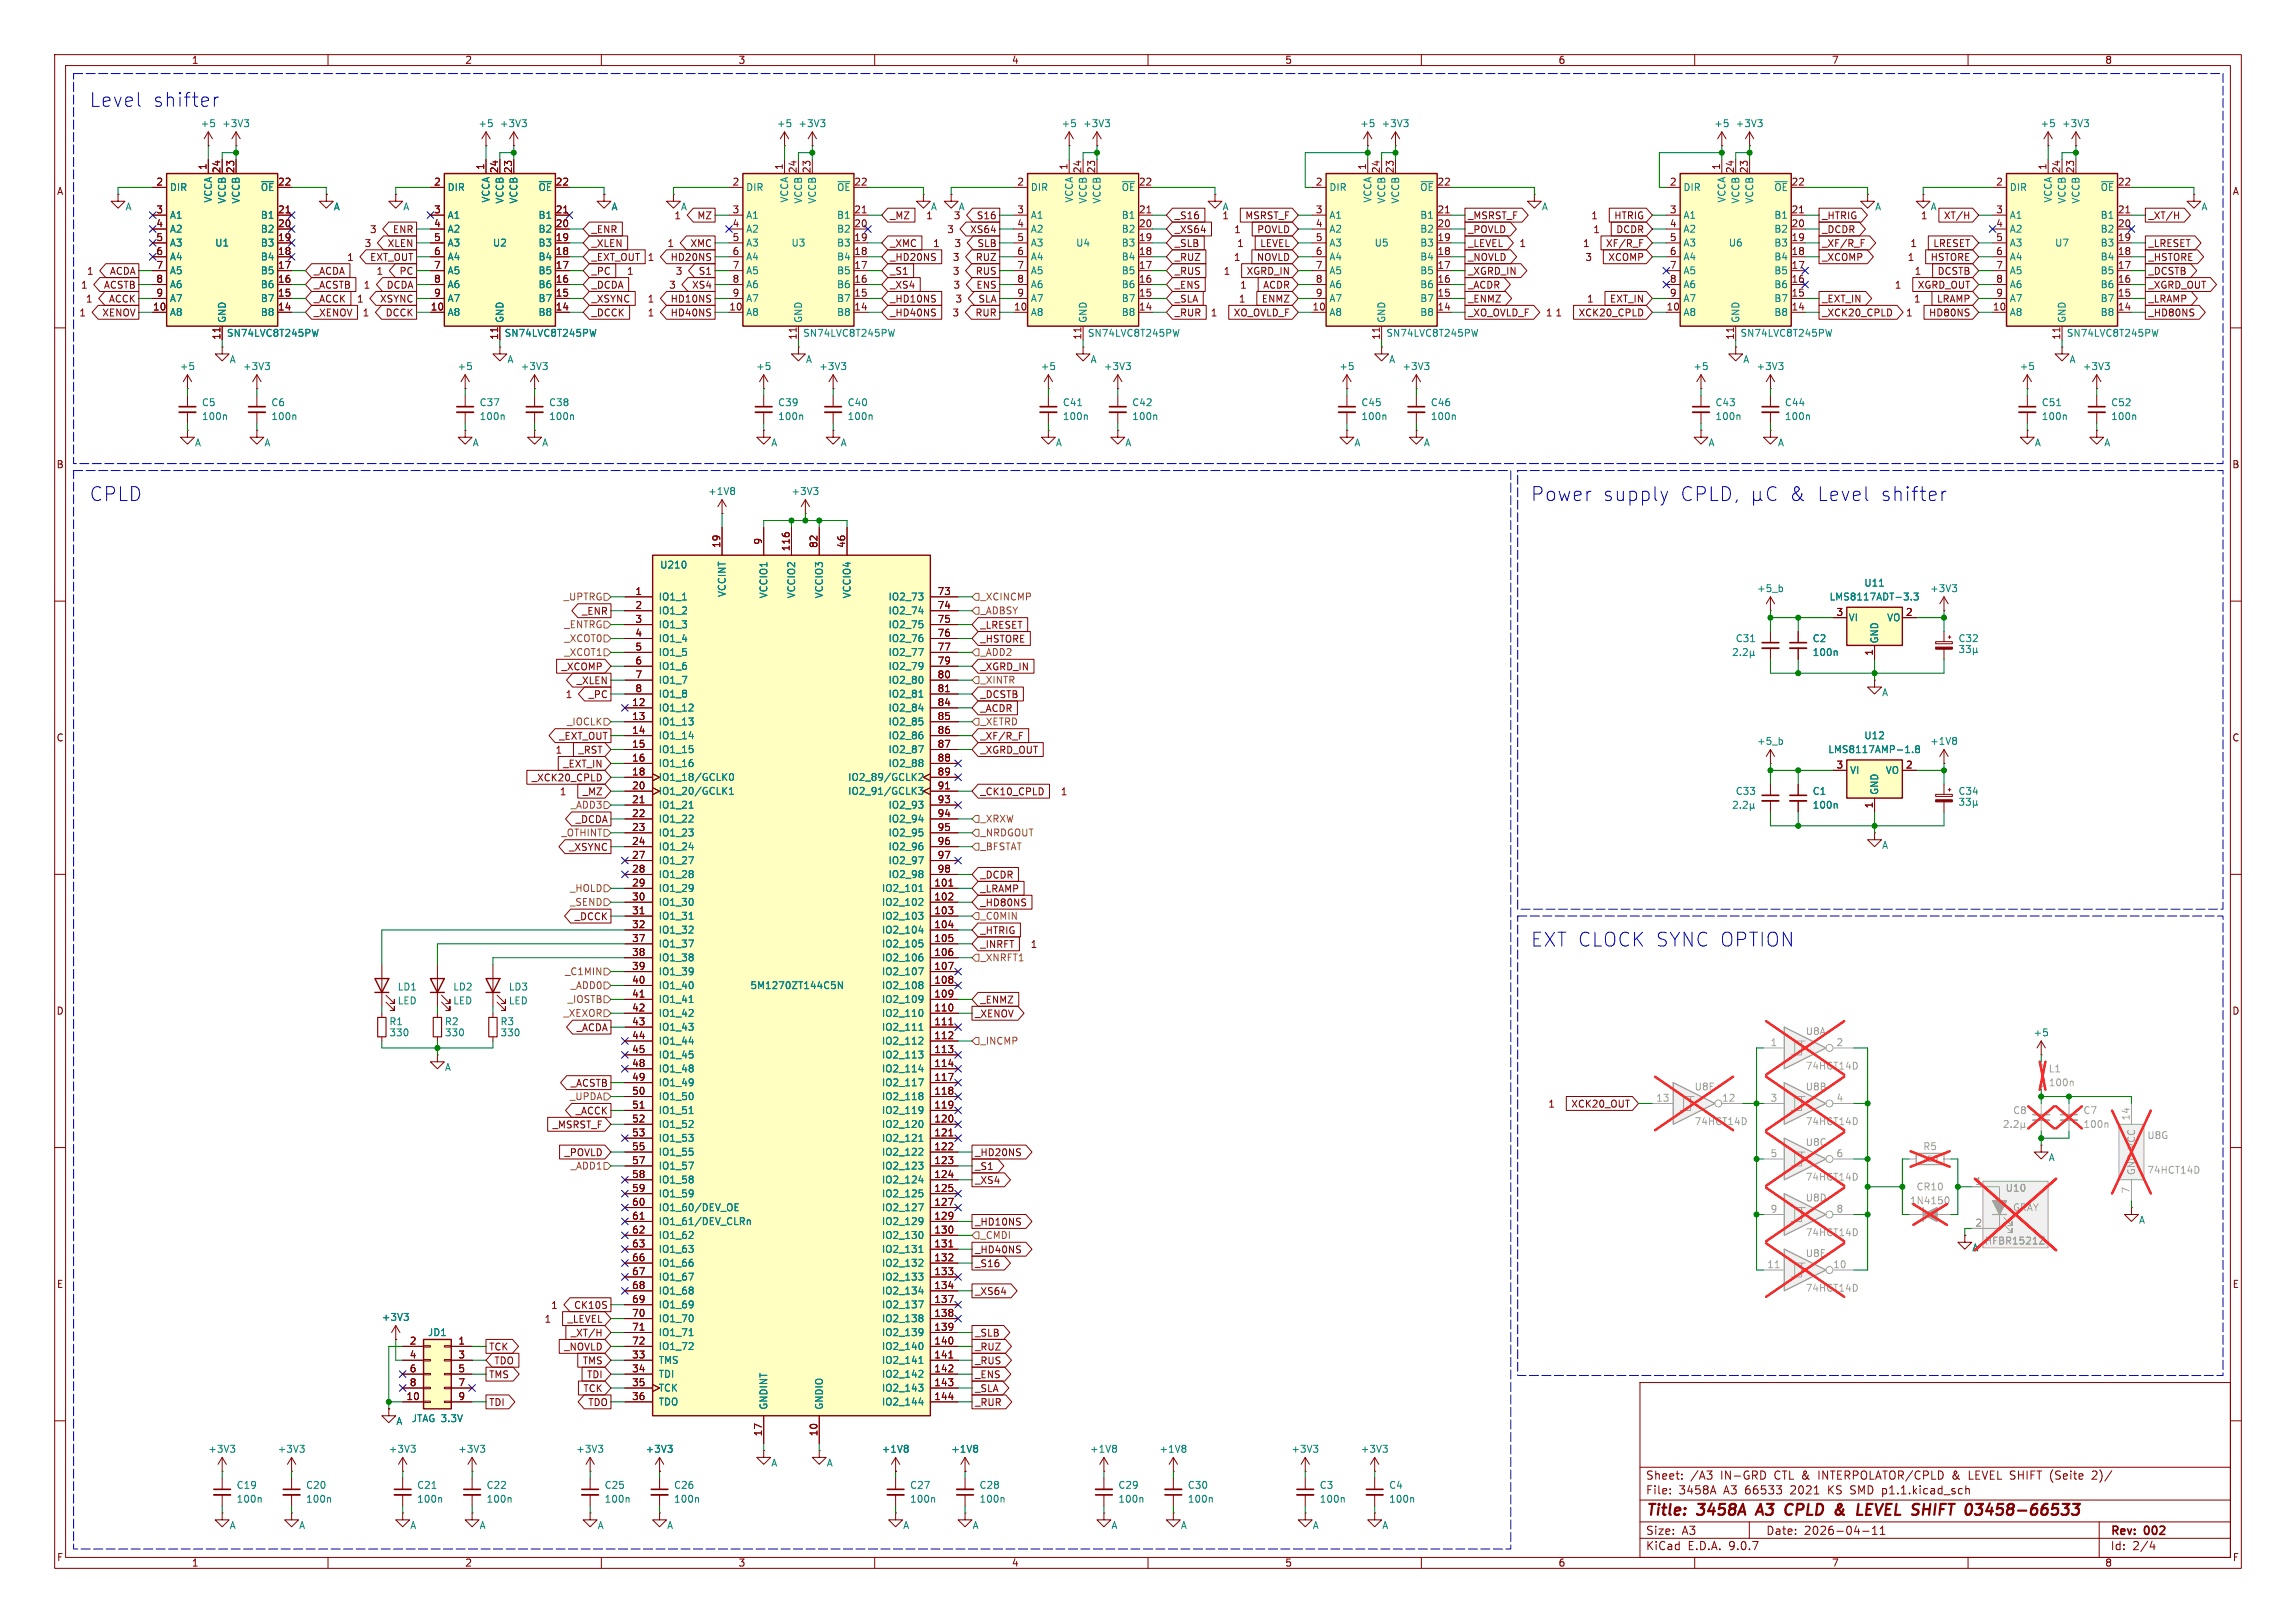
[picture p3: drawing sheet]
<svg xmlns="http://www.w3.org/2000/svg" width="420mm" height="297mm" viewBox="0 0 420 297" stroke-linecap="round" stroke-linejoin="round" font-family="sans-serif">
<defs><g id="words">
<g font-size="3.5" fill="#0000c2">
<text x="16.3" y="19.8">Level</text>
<text x="27.8" y="19.8">shifter</text>
<text x="16.3" y="91.9">CPLD</text>
<text x="279.9" y="91.9">Power</text>
<text x="293" y="91.9">supply</text>
<text x="327" y="91.9">&amp;</text>
<text x="343.6" y="91.9">shifter</text>
<text x="279.9" y="173.5">EXT CLOCK SYNC OPTION</text>
</g>
<g font-size="2.8" fill="#840000">
<text x="301" y="277.9">Title:</text>
<text x="310.6" y="277.9">3458A</text>
<text x="322.3" y="277.9">A3</text>
<text x="328.2" y="277.9">CPLD</text>
<text x="338.2" y="277.9">&amp;</text>
<text x="343" y="277.9">LEVEL SHIFT</text>
<text x="364.4" y="277.9">03458-66533</text>
</g>
<g font-size="2.1" fill="#840000">
<text x="301" y="273.7">File:</text>
<text x="301" y="271">Sheet:</text>
<text x="307.1" y="273.7">3458A</text>
<text x="309.2" y="271">/A3</text>
<text x="314.8" y="271">IN-GRD</text>
<text x="315.4" y="273.7">A3</text>
<text x="319.4" y="273.7">66533</text>
<text x="324.7" y="271">CTL &amp;</text>
<text x="327.8" y="273.7">2021</text>
<text x="333.1" y="271">INTERPOLATOR/CPLD</text>
<text x="334.8" y="273.7">KS SMD p1.1.kicad_sch</text>
<text x="357.7" y="271">&amp;</text>
<text x="360.9" y="271">LEVEL SHIFT (Seite</text>
<text x="383.9" y="271">2)/</text>
<text x="301" y="281.1">Size:</text>
<text x="307.6" y="281.1">A3</text>
<text x="323" y="281.1">Date:</text>
<text x="330" y="281.1">2026-04-11</text>
<text x="386" y="281.3">Rev:</text>
<text x="392.4" y="281.3">002</text>
<text x="301" y="283.9">KiCad</text>
<text x="308.7" y="283.9">E.D.A.</text>
<text x="316.3" y="283.9">9.0.7</text>
<text x="386" y="283.9">Id:</text>
<text x="390.1" y="283.9">2/4</text>
</g>
<g font-size="1.8" fill="#840000">
<text x="35" y="11.9">1</text>
<text x="85" y="11.9">2</text>
<text x="135" y="11.9">3</text>
<text x="185" y="11.9">4</text>
<text x="235" y="11.9">5</text>
<text x="285" y="11.9">6</text>
<text x="335" y="11.9">7</text>
<text x="385" y="11.9">8</text>
<text x="10.3" y="35.9">A</text>
<text x="28.5" y="34">2</text>
<text x="37.8" y="31.2" transform="rotate(-90 37.8 31.2)">1</text>
<text x="40.4" y="31.8" transform="rotate(-90 40.4 31.8)">24</text>
<text x="42.9" y="31.8" transform="rotate(-90 42.9 31.8)">23</text>
<text x="50.8" y="34">22</text>
<text x="79.3" y="34">2</text>
<text x="88.6" y="31.2" transform="rotate(-90 88.6 31.2)">1</text>
<text x="91.2" y="31.8" transform="rotate(-90 91.2 31.8)">24</text>
<text x="93.7" y="31.8" transform="rotate(-90 93.7 31.8)">23</text>
<text x="101.6" y="34">22</text>
<text x="133.9" y="34">2</text>
<text x="143.3" y="31.2" transform="rotate(-90 143.3 31.2)">1</text>
<text x="145.8" y="31.8" transform="rotate(-90 145.8 31.8)">24</text>
<text x="148.3" y="31.8" transform="rotate(-90 148.3 31.8)">23</text>
<text x="156.2" y="34">22</text>
<text x="186" y="34">2</text>
<text x="195.3" y="31.2" transform="rotate(-90 195.3 31.2)">1</text>
<text x="197.9" y="31.8" transform="rotate(-90 197.9 31.8)">24</text>
<text x="200.4" y="31.8" transform="rotate(-90 200.4 31.8)">23</text>
<text x="208.2" y="34">22</text>
<text x="240.6" y="34">2</text>
<text x="249.9" y="31.2" transform="rotate(-90 249.9 31.2)">1</text>
<text x="252.5" y="31.8" transform="rotate(-90 252.5 31.8)">24</text>
<text x="255" y="31.8" transform="rotate(-90 255 31.8)">23</text>
<text x="262.8" y="34">22</text>
<text x="305.4" y="34">2</text>
<text x="314.7" y="31.2" transform="rotate(-90 314.7 31.2)">1</text>
<text x="317.2" y="31.8" transform="rotate(-90 317.2 31.8)">24</text>
<text x="319.8" y="31.8" transform="rotate(-90 319.8 31.8)">23</text>
<text x="327.6" y="34">22</text>
<text x="365.1" y="34">2</text>
<text x="374.4" y="31.2" transform="rotate(-90 374.4 31.2)">1</text>
<text x="376.9" y="31.8" transform="rotate(-90 376.9 31.8)">24</text>
<text x="379.5" y="31.8" transform="rotate(-90 379.5 31.8)">23</text>
<text x="387.3" y="34">22</text>
<text x="408.3" y="35.9">A</text>
<text x="28.5" y="39.1">3</text>
<text x="28.5" y="41.7">4</text>
<text x="50.8" y="39.1">21</text>
<text x="50.8" y="41.7">20</text>
<text x="79.3" y="39.1">3</text>
<text x="79.3" y="41.7">4</text>
<text x="101.6" y="39.1">21</text>
<text x="101.6" y="41.7">20</text>
<text x="123.3" y="40.3">1</text>
<text x="127.5" y="40.3">MZ</text>
<text x="133.9" y="39.1">3</text>
<text x="133.9" y="41.7">4</text>
<text x="156.2" y="39.1">21</text>
<text x="156.2" y="41.7">20</text>
<text x="162.7" y="40.3">_MZ</text>
<text x="169.3" y="40.3">1</text>
<text x="174.4" y="40.3">3</text>
<text x="178.6" y="40.3">S16</text>
<text x="186" y="39.1">3</text>
<text x="186" y="41.7">4</text>
<text x="208.2" y="39.1">21</text>
<text x="208.2" y="41.7">20</text>
<text x="214.8" y="40.3">_S16</text>
<text x="223.5" y="40.3">1</text>
<text x="227.7" y="40.3">MSRST_F</text>
<text x="240.6" y="39.1">3</text>
<text x="240.6" y="41.7">4</text>
<text x="262.8" y="39.1">21</text>
<text x="262.8" y="41.7">20</text>
<text x="268.4" y="40.3">_MSRST_F</text>
<text x="291" y="40.3">1</text>
<text x="295.2" y="40.3">HTRIG</text>
<text x="305.4" y="39.1">3</text>
<text x="305.4" y="41.7">4</text>
<text x="327.6" y="39.1">21</text>
<text x="327.6" y="41.7">20</text>
<text x="333.2" y="40.3">_HTRIG</text>
<text x="351.3" y="40.3">1</text>
<text x="355.5" y="40.3">XT/H</text>
<text x="365.1" y="39.1">3</text>
<text x="365.1" y="41.7">4</text>
<text x="387.3" y="39.1">21</text>
<text x="387.3" y="41.7">20</text>
<text x="392.9" y="40.3">_XT/H</text>
<text x="28.5" y="44.2">5</text>
<text x="28.5" y="46.7">6</text>
<text x="50.8" y="44.2">19</text>
<text x="50.8" y="46.7">18</text>
<text x="63.4" y="47.9">1</text>
<text x="66.6" y="45.4">3</text>
<text x="67.6" y="42.9">3</text>
<text x="67.6" y="47.9">EXT_OUT</text>
<text x="70.8" y="45.4">XLEN</text>
<text x="71.8" y="42.9">ENR</text>
<text x="79.3" y="44.2">5</text>
<text x="79.3" y="46.7">6</text>
<text x="101.6" y="44.2">19</text>
<text x="101.6" y="46.7">18</text>
<text x="108.1" y="42.9">_ENR</text>
<text x="108.1" y="45.4">_XLEN</text>
<text x="108.1" y="47.9">_EXT_OUT 1</text>
<text x="122" y="45.4">1</text>
<text x="122.6" y="47.9">HD20NS</text>
<text x="126.2" y="45.4">XMC</text>
<text x="133.9" y="44.2">5</text>
<text x="133.9" y="46.7">6</text>
<text x="156.2" y="44.2">19</text>
<text x="156.2" y="46.7">18</text>
<text x="162.7" y="47.9">_HD20NS</text>
<text x="162.7" y="45.4">_XMC</text>
<text x="170.6" y="45.4">1</text>
<text x="173.2" y="42.9">3</text>
<text x="174.2" y="47.9">3</text>
<text x="174.5" y="45.4">3</text>
<text x="177.4" y="42.9">XS64</text>
<text x="178.4" y="47.9">RUZ</text>
<text x="178.7" y="45.4">SLB</text>
<text x="186" y="44.2">5</text>
<text x="186" y="46.7">6</text>
<text x="208.2" y="44.2">19</text>
<text x="208.2" y="46.7">18</text>
<text x="214.8" y="42.9">_XS64</text>
<text x="214.8" y="45.4">_SLB</text>
<text x="214.8" y="47.9">_RUZ</text>
<text x="225.6" y="47.9">1</text>
<text x="225.7" y="42.9">1</text>
<text x="226.2" y="45.4">1</text>
<text x="229.8" y="47.9">NOVLD</text>
<text x="229.9" y="42.9">POVLD</text>
<text x="230.4" y="45.4">LEVEL</text>
<text x="240.6" y="44.2">5</text>
<text x="240.6" y="46.7">6</text>
<text x="262.8" y="44.2">19</text>
<text x="262.8" y="46.7">18</text>
<text x="268.4" y="42.9">_POVLD</text>
<text x="268.4" y="47.9">_NOVLD</text>
<text x="268.4" y="45.4">_LEVEL</text>
<text x="277.8" y="45.4">1</text>
<text x="289.5" y="45.4">1</text>
<text x="289.9" y="47.9">3</text>
<text x="291.4" y="42.9">1</text>
<text x="293.7" y="45.4">XF/R_F</text>
<text x="294.1" y="47.9">XCOMP</text>
<text x="295.5" y="42.9">DCDR</text>
<text x="305.4" y="44.2">5</text>
<text x="305.4" y="46.7">6</text>
<text x="327.6" y="44.2">19</text>
<text x="327.6" y="46.7">18</text>
<text x="333.2" y="45.4">_XF/R_F</text>
<text x="333.2" y="47.9">_XCOMP</text>
<text x="333.2" y="42.9">_DCDR</text>
<text x="348.9" y="47.9">1</text>
<text x="349.4" y="45.4">1</text>
<text x="353.1" y="47.9">HSTORE</text>
<text x="353.5" y="45.4">LRESET</text>
<text x="365.1" y="44.2">5</text>
<text x="365.1" y="46.7">6</text>
<text x="387.3" y="44.2">19</text>
<text x="387.3" y="46.7">18</text>
<text x="392.9" y="47.9">_HSTORE</text>
<text x="392.9" y="45.4">_LRESET</text>
<text x="14.7" y="53">1</text>
<text x="15.8" y="50.5">1</text>
<text x="18.9" y="53">ACSTB</text>
<text x="20" y="50.5">ACDA</text>
<text x="28.5" y="49.3">7</text>
<text x="28.5" y="51.8">8</text>
<text x="50.8" y="49.3">17</text>
<text x="50.8" y="51.8">16</text>
<text x="57.3" y="50.5">_ACDA</text>
<text x="57.3" y="53">_ACSTB</text>
<text x="66.4" y="53">1</text>
<text x="68.8" y="50.5">1</text>
<text x="70.6" y="53">DCDA</text>
<text x="73" y="50.5">PC</text>
<text x="79.3" y="49.3">7</text>
<text x="79.3" y="51.8">8</text>
<text x="101.6" y="49.3">17</text>
<text x="101.6" y="51.8">16</text>
<text x="108.1" y="50.5">_PC</text>
<text x="108.1" y="53">_DCDA</text>
<text x="114.6" y="50.5">1</text>
<text x="122.3" y="53">3</text>
<text x="123.5" y="50.5">3</text>
<text x="126.5" y="53">XS4</text>
<text x="127.7" y="50.5">S1</text>
<text x="133.9" y="49.3">7</text>
<text x="133.9" y="51.8">8</text>
<text x="156.2" y="49.3">17</text>
<text x="156.2" y="51.8">16</text>
<text x="162.7" y="53">_XS4</text>
<text x="162.7" y="50.5">_S1</text>
<text x="174.2" y="50.5">3</text>
<text x="174.3" y="53">3</text>
<text x="178.4" y="50.5">RUS</text>
<text x="178.5" y="53">ENS</text>
<text x="186" y="49.3">7</text>
<text x="186" y="51.8">8</text>
<text x="208.2" y="49.3">17</text>
<text x="208.2" y="51.8">16</text>
<text x="214.8" y="50.5">_RUS</text>
<text x="214.8" y="53">_ENS</text>
<text x="223.7" y="50.5">1</text>
<text x="226.8" y="53">1</text>
<text x="227.9" y="50.5">XGRD_IN</text>
<text x="231" y="53">ACDR</text>
<text x="240.6" y="49.3">7</text>
<text x="240.6" y="51.8">8</text>
<text x="262.8" y="49.3">17</text>
<text x="262.8" y="51.8">16</text>
<text x="268.4" y="50.5">_XGRD_IN</text>
<text x="268.4" y="53">_ACDR</text>
<text x="305.4" y="49.3">7</text>
<text x="305.4" y="51.8">8</text>
<text x="327.6" y="49.3">17</text>
<text x="327.6" y="51.8">16</text>
<text x="346.5" y="53">1</text>
<text x="350.1" y="50.5">1</text>
<text x="350.7" y="53">XGRD_OUT</text>
<text x="354.3" y="50.5">DCSTB</text>
<text x="365.1" y="49.3">7</text>
<text x="365.1" y="51.8">8</text>
<text x="387.3" y="49.3">17</text>
<text x="387.3" y="51.8">16</text>
<text x="392.9" y="53">_XGRD_OUT</text>
<text x="392.9" y="50.5">_DCSTB</text>
<text x="14.4" y="58.1">1</text>
<text x="15.6" y="55.6">1</text>
<text x="18.6" y="58.1">XENOV</text>
<text x="19.8" y="55.6">ACCK</text>
<text x="27.9" y="56.9">10</text>
<text x="28.5" y="54.4">9</text>
<text x="50.8" y="54.4">15</text>
<text x="50.8" y="56.9">14</text>
<text x="57.3" y="58.1">_XENOV</text>
<text x="57.3" y="55.6">_ACCK</text>
<text x="65.2" y="55.6">1</text>
<text x="66.2" y="58.1">1</text>
<text x="69.4" y="55.6">XSYNC</text>
<text x="70.4" y="58.1">DCCK</text>
<text x="78.7" y="56.9">10</text>
<text x="79.3" y="54.4">9</text>
<text x="101.6" y="54.4">15</text>
<text x="101.6" y="56.9">14</text>
<text x="108.1" y="55.6">_XSYNC</text>
<text x="108.1" y="58.1">_DCCK</text>
<text x="118.4" y="55.6">1</text>
<text x="118.4" y="58.1">1</text>
<text x="122.6" y="55.6">HD10NS</text>
<text x="122.6" y="58.1">HD40NS</text>
<text x="133.3" y="56.9">10</text>
<text x="133.9" y="54.4">9</text>
<text x="156.2" y="54.4">15</text>
<text x="156.2" y="56.9">14</text>
<text x="162.7" y="55.6">_HD10NS</text>
<text x="162.7" y="58.1">_HD40NS</text>
<text x="174.1" y="58.1">3</text>
<text x="174.7" y="55.6">3</text>
<text x="178.3" y="58.1">RUR</text>
<text x="178.9" y="55.6">SLA</text>
<text x="185.4" y="56.9">10</text>
<text x="186" y="54.4">9</text>
<text x="208.2" y="54.4">15</text>
<text x="208.2" y="56.9">14</text>
<text x="214.8" y="55.6">_SLA</text>
<text x="214.8" y="58.1">_RUR</text>
<text x="221.4" y="58.1">1</text>
<text x="225.6" y="58.1">XO_OVLD_F</text>
<text x="226.5" y="55.6">1</text>
<text x="230.7" y="55.6">ENMZ</text>
<text x="240" y="56.9">10</text>
<text x="240.6" y="54.4">9</text>
<text x="262.8" y="54.4">15</text>
<text x="262.8" y="56.9">14</text>
<text x="268.4" y="58.1">_XO_OVLD_F</text>
<text x="268.4" y="55.6">_ENMZ</text>
<text x="282.7" y="58.1">1</text>
<text x="284.4" y="58.1">1</text>
<text x="288.7" y="58.1">XCK20_CPLD</text>
<text x="290.2" y="55.6">1</text>
<text x="294.4" y="55.6">EXT_IN</text>
<text x="304.8" y="56.9">10</text>
<text x="305.4" y="54.4">9</text>
<text x="327.6" y="54.4">15</text>
<text x="327.6" y="56.9">14</text>
<text x="333.2" y="55.6">_EXT_IN</text>
<text x="333.2" y="58.1">_XCK20_CPLD</text>
<text x="348.6" y="58.1">1</text>
<text x="350" y="55.6">1</text>
<text x="352.8" y="58.1">HD80NS</text>
<text x="354.2" y="55.6">LRAMP</text>
<text x="364.4" y="56.9">10</text>
<text x="365.1" y="54.4">9</text>
<text x="387.3" y="54.4">15</text>
<text x="387.3" y="56.9">14</text>
<text x="392.9" y="55.6">_LRAMP</text>
<text x="392.9" y="58.1">_HD80NS</text>
<text x="40.4" y="62.3" transform="rotate(-90 40.4 62.3)">11</text>
<text x="91.2" y="62.3" transform="rotate(-90 91.2 62.3)">11</text>
<text x="145.8" y="62.3" transform="rotate(-90 145.8 62.3)">11</text>
<text x="197.9" y="62.3" transform="rotate(-90 197.9 62.3)">11</text>
<text x="252.5" y="62.3" transform="rotate(-90 252.5 62.3)">11</text>
<text x="317.2" y="62.3" transform="rotate(-90 317.2 62.3)">11</text>
<text x="376.9" y="62.3" transform="rotate(-90 376.9 62.3)">11</text>
<text x="10.3" y="85.9">B</text>
<text x="408.2" y="85.9">B</text>
<text x="131.8" y="100.4" transform="rotate(-90 131.8 100.4)">19</text>
<text x="139.4" y="99.8" transform="rotate(-90 139.4 99.8)">9</text>
<text x="144.5" y="101" transform="rotate(-90 144.5 101)">116</text>
<text x="149.6" y="100.4" transform="rotate(-90 149.6 100.4)">82</text>
<text x="154.7" y="100.4" transform="rotate(-90 154.7 100.4)">46</text>
<text x="106.4" y="112.7">_ENR</text>
<text x="116.1" y="109">1</text>
<text x="116.1" y="111.5">2</text>
<text x="171.4" y="109">73</text>
<text x="171.4" y="111.5">74</text>
<text x="335.8" y="112.8">3</text>
<text x="348.5" y="112.8">2</text>
<text x="116.1" y="114">3</text>
<text x="116.1" y="116.6">4</text>
<text x="116.1" y="119.1">5</text>
<text x="171.4" y="114">75</text>
<text x="171.4" y="116.6">76</text>
<text x="171.4" y="119.1">77</text>
<text x="179.2" y="115.3">_LRESET</text>
<text x="179.2" y="117.8">_HSTORE</text>
<text x="102.6" y="122.9">_XCOMP</text>
<text x="105.4" y="125.4">_XLEN</text>
<text x="116.1" y="121.7">6</text>
<text x="116.1" y="124.2">7</text>
<text x="171.4" y="121.7">79</text>
<text x="171.4" y="124.2">80</text>
<text x="179.2" y="122.9">_XGRD_IN</text>
<text x="342.6" y="120.1" transform="rotate(-90 342.6 120.1)">1</text>
<text x="103.4" y="128">1</text>
<text x="107.6" y="128">_PC</text>
<text x="115.5" y="129.3">12</text>
<text x="115.5" y="131.8">13</text>
<text x="116.1" y="126.7">8</text>
<text x="171.4" y="126.7">81</text>
<text x="171.4" y="129.3">84</text>
<text x="171.4" y="131.8">85</text>
<text x="179.2" y="130.5">_ACDR</text>
<text x="179.2" y="128">_DCSTB</text>
<text x="10.3" y="135.9">C</text>
<text x="102.2" y="135.6">_EXT_OUT</text>
<text x="115.5" y="134.4">14</text>
<text x="115.5" y="136.9">15</text>
<text x="171.4" y="134.4">86</text>
<text x="171.4" y="136.9">87</text>
<text x="179.2" y="135.6">_XF/R_F</text>
<text x="408.2" y="135.9">C</text>
<text x="97.2" y="143.2">_XCK20_CPLD</text>
<text x="101.5" y="138.1">1</text>
<text x="102.9" y="140.7">_EXT_IN</text>
<text x="105.7" y="138.1">_RST</text>
<text x="115.5" y="139.4">16</text>
<text x="115.5" y="142">18</text>
<text x="171.4" y="139.4">88</text>
<text x="171.4" y="142">89</text>
<text x="179.2" y="138.1">_XGRD_OUT</text>
<text x="335.8" y="140.7">3</text>
<text x="348.5" y="140.7">2</text>
<text x="102.3" y="145.7">1</text>
<text x="106.5" y="145.7">_MZ</text>
<text x="115.5" y="144.5">20</text>
<text x="115.5" y="147.1">21</text>
<text x="115.5" y="149.6">22</text>
<text x="171.4" y="144.5">91</text>
<text x="171.4" y="147.1">93</text>
<text x="171.4" y="149.6">94</text>
<text x="179.2" y="145.7">_CK10_CPLD</text>
<text x="193.9" y="145.7">1</text>
<text x="342.6" y="148" transform="rotate(-90 342.6 148)">1</text>
<text x="104" y="155.9">_XSYNC</text>
<text x="105.2" y="150.8">_DCDA</text>
<text x="115.5" y="152.1">23</text>
<text x="115.5" y="154.7">24</text>
<text x="171.4" y="152.1">95</text>
<text x="171.4" y="154.7">96</text>
<text x="115.5" y="157.2">27</text>
<text x="115.5" y="159.8">28</text>
<text x="171.4" y="157.2">97</text>
<text x="171.4" y="159.8">98</text>
<text x="179.2" y="161">_DCDR</text>
<text x="115.5" y="162.3">29</text>
<text x="115.5" y="164.8">30</text>
<text x="115.5" y="167.4">31</text>
<text x="170.8" y="162.3">101</text>
<text x="170.8" y="164.8">102</text>
<text x="170.8" y="167.4">103</text>
<text x="179.2" y="166.1">_HD80NS</text>
<text x="179.2" y="163.5">_LRAMP</text>
<text x="105" y="168.6">_DCCK</text>
<text x="115.5" y="169.9">32</text>
<text x="115.5" y="172.5">37</text>
<text x="170.8" y="169.9">104</text>
<text x="170.8" y="172.5">105</text>
<text x="179.2" y="171.1">_HTRIG</text>
<text x="179.2" y="173.7">_INRFT</text>
<text x="188.4" y="173.7">1</text>
<text x="115.5" y="175">38</text>
<text x="115.5" y="177.5">39</text>
<text x="170.8" y="175">106</text>
<text x="170.8" y="177.5">107</text>
<text x="10.3" y="185.9">D</text>
<text x="115.5" y="180.1">40</text>
<text x="115.5" y="182.6">41</text>
<text x="115.5" y="185.2">42</text>
<text x="170.8" y="180.1">108</text>
<text x="170.8" y="182.6">109</text>
<text x="170.8" y="185.2">110</text>
<text x="179.2" y="183.8">_ENMZ</text>
<text x="408.2" y="185.9">D</text>
<text x="105.4" y="188.9">_ACDA</text>
<text x="115.5" y="187.7">43</text>
<text x="115.5" y="190.2">44</text>
<text x="170.8" y="187.7">111</text>
<text x="170.8" y="190.2">112</text>
<text x="178.3" y="186.4">_XENOV</text>
<text x="115.5" y="192.8">45</text>
<text x="115.5" y="195.3">48</text>
<text x="115.5" y="197.9">49</text>
<text x="170.8" y="192.8">113</text>
<text x="170.8" y="195.3">114</text>
<text x="170.8" y="197.9">117</text>
<text x="104.3" y="199.1">_ACSTB</text>
<text x="115.5" y="200.4">50</text>
<text x="115.5" y="202.9">51</text>
<text x="170.8" y="200.4">118</text>
<text x="170.8" y="202.9">119</text>
<text x="283.1" y="202.9">1</text>
<text x="287.3" y="202.9">XCK20_OUT</text>
<text x="101" y="206.7">_MSRST_F</text>
<text x="105.2" y="204.2">_ACCK</text>
<text x="115.5" y="205.5">52</text>
<text x="115.5" y="208">53</text>
<text x="170.8" y="205.5">120</text>
<text x="170.8" y="208">121</text>
<text x="103.2" y="211.8">_POVLD</text>
<text x="115.5" y="210.6">55</text>
<text x="115.5" y="213.1">57</text>
<text x="115.5" y="215.6">58</text>
<text x="170.8" y="210.6">122</text>
<text x="170.8" y="213.1">123</text>
<text x="170.8" y="215.6">124</text>
<text x="178.3" y="211.8">_HD20NS</text>
<text x="178.3" y="214.3">_S1</text>
<text x="115.5" y="218.2">59</text>
<text x="115.5" y="220.7">60</text>
<text x="170.8" y="218.2">125</text>
<text x="170.8" y="220.7">127</text>
<text x="178.3" y="216.9">_XS4</text>
<text x="115.5" y="223.3">61</text>
<text x="115.5" y="225.8">62</text>
<text x="170.8" y="223.3">129</text>
<text x="170.8" y="225.8">130</text>
<text x="178.3" y="224.5">_HD10NS</text>
<text x="115.5" y="228.3">63</text>
<text x="115.5" y="230.9">66</text>
<text x="115.5" y="233.4">67</text>
<text x="170.8" y="228.3">131</text>
<text x="170.8" y="230.9">132</text>
<text x="170.8" y="233.4">133</text>
<text x="178.3" y="229.6">_HD40NS</text>
<text x="178.3" y="232.1">_S16</text>
<text x="10.3" y="235.9">E</text>
<text x="100.7" y="239.7">1</text>
<text x="104.9" y="239.7">CK10S</text>
<text x="115.5" y="236">68</text>
<text x="115.5" y="238.5">69</text>
<text x="170.8" y="236">134</text>
<text x="170.8" y="238.5">137</text>
<text x="178.3" y="237.2">_XS64</text>
<text x="408.3" y="235.9">E</text>
<text x="99.5" y="242.3">1</text>
<text x="103.7" y="242.3">_LEVEL</text>
<text x="104.3" y="244.8">_XT/H</text>
<text x="115.5" y="241">70</text>
<text x="115.5" y="243.6">71</text>
<text x="170.8" y="241">138</text>
<text x="170.8" y="243.6">139</text>
<text x="178.3" y="244.8">_SLB</text>
<text x="74.9" y="246.1">2</text>
<text x="74.9" y="248.7">4</text>
<text x="74.9" y="251.2">6</text>
<text x="83.7" y="246.1">1</text>
<text x="83.7" y="248.7">3</text>
<text x="83.7" y="251.2">5</text>
<text x="89.4" y="247.3">TCK</text>
<text x="90.3" y="249.9">TDO</text>
<text x="103.1" y="247.3">_NOVLD</text>
<text x="106.5" y="249.9">TMS</text>
<text x="115.5" y="246.1">72</text>
<text x="115.5" y="248.7">33</text>
<text x="115.5" y="251.2">34</text>
<text x="170.8" y="246.1">140</text>
<text x="170.8" y="248.7">141</text>
<text x="170.8" y="251.2">142</text>
<text x="178.3" y="249.9">_RUS</text>
<text x="178.3" y="247.3">_RUZ</text>
<text x="74.3" y="256.3">10</text>
<text x="74.9" y="253.7">8</text>
<text x="83.7" y="253.7">7</text>
<text x="83.7" y="256.3">9</text>
<text x="89.4" y="252.4">TMS</text>
<text x="89.4" y="257.5">TDI</text>
<text x="106.6" y="255">TCK</text>
<text x="107.3" y="252.4">TDI</text>
<text x="107.5" y="257.5">TDO</text>
<text x="115.5" y="253.7">35</text>
<text x="115.5" y="256.3">36</text>
<text x="170.8" y="253.7">143</text>
<text x="170.8" y="256.3">144</text>
<text x="178.3" y="255">_SLA</text>
<text x="178.3" y="252.4">_ENS</text>
<text x="178.3" y="257.5">_RUR</text>
<text x="139.4" y="262.9" transform="rotate(-90 139.4 262.9)">17</text>
<text x="149.6" y="262.9" transform="rotate(-90 149.6 262.9)">10</text>
<text x="10.3" y="285.9">F</text>
<text x="35" y="286.9">1</text>
<text x="85" y="286.9">2</text>
<text x="135" y="286.9">3</text>
<text x="185" y="286.9">4</text>
<text x="235" y="286.9">5</text>
<text x="285" y="286.9">6</text>
<text x="335" y="286.9">7</text>
<text x="385" y="286.9">8</text>
<text x="408.3" y="285.9">F</text>
</g>
<g font-size="1.8" fill="#008484">
<text x="36.6" y="23.5">+5</text>
<text x="40.5" y="23.5">+3V3</text>
<text x="87.4" y="23.5">+5</text>
<text x="91.3" y="23.5">+3V3</text>
<text x="142" y="23.5">+5</text>
<text x="145.9" y="23.5">+3V3</text>
<text x="194.1" y="23.5">+5</text>
<text x="198" y="23.5">+3V3</text>
<text x="248.7" y="23.5">+5</text>
<text x="252.6" y="23.5">+3V3</text>
<text x="313.5" y="23.5">+5</text>
<text x="317.4" y="23.5">+3V3</text>
<text x="373.2" y="23.5">+5</text>
<text x="377.1" y="23.5">+3V3</text>
<text x="31" y="35.2">DIR</text>
<text x="47.6" y="35.2">~{OE}</text>
<text x="81.8" y="35.2">DIR</text>
<text x="98.4" y="35.2">~{OE}</text>
<text x="136.4" y="35.2">DIR</text>
<text x="153" y="35.2">~{OE}</text>
<text x="188.5" y="35.2">DIR</text>
<text x="205.1" y="35.2">~{OE}</text>
<text x="243.1" y="35.2">DIR</text>
<text x="259.7" y="35.2">~{OE}</text>
<text x="307.8" y="35.2">DIR</text>
<text x="324.5" y="35.2">~{OE}</text>
<text x="367.5" y="35.2">DIR</text>
<text x="384.2" y="35.2">~{OE}</text>
<text x="22.9" y="38.7">A</text>
<text x="31" y="40.2">A1</text>
<text x="39" y="37.2" transform="rotate(-90 39 37.2)">VCCA</text>
<text x="41.5" y="37.4" transform="rotate(-90 41.5 37.4)">VCCB</text>
<text x="44" y="37.4" transform="rotate(-90 44 37.4)">VCCB</text>
<text x="47.6" y="40.2">B1</text>
<text x="61" y="38.7">A</text>
<text x="73.7" y="38.7">A</text>
<text x="81.8" y="40.2">A1</text>
<text x="89.8" y="37.2" transform="rotate(-90 89.8 37.2)">VCCA</text>
<text x="92.3" y="37.4" transform="rotate(-90 92.3 37.4)">VCCB</text>
<text x="94.8" y="37.4" transform="rotate(-90 94.8 37.4)">VCCB</text>
<text x="98.4" y="40.2">B1</text>
<text x="111.8" y="38.7">A</text>
<text x="124.5" y="38.7">A</text>
<text x="136.4" y="40.2">A1</text>
<text x="144.4" y="37.2" transform="rotate(-90 144.4 37.2)">VCCA</text>
<text x="146.9" y="37.4" transform="rotate(-90 146.9 37.4)">VCCB</text>
<text x="149.5" y="37.4" transform="rotate(-90 149.5 37.4)">VCCB</text>
<text x="153" y="40.2">B1</text>
<text x="170.2" y="38.7">A</text>
<text x="175.3" y="38.7">A</text>
<text x="188.5" y="40.2">A1</text>
<text x="196.4" y="37.2" transform="rotate(-90 196.4 37.2)">VCCA</text>
<text x="199" y="37.4" transform="rotate(-90 199 37.4)">VCCB</text>
<text x="201.5" y="37.4" transform="rotate(-90 201.5 37.4)">VCCB</text>
<text x="205.1" y="40.2">B1</text>
<text x="223.5" y="38.7">A</text>
<text x="243.1" y="40.2">A1</text>
<text x="251.1" y="37.2" transform="rotate(-90 251.1 37.2)">VCCA</text>
<text x="253.6" y="37.4" transform="rotate(-90 253.6 37.4)">VCCB</text>
<text x="256.1" y="37.4" transform="rotate(-90 256.1 37.4)">VCCB</text>
<text x="259.7" y="40.2">B1</text>
<text x="281.9" y="38.7">A</text>
<text x="307.8" y="40.2">A1</text>
<text x="315.8" y="37.2" transform="rotate(-90 315.8 37.2)">VCCA</text>
<text x="318.4" y="37.4" transform="rotate(-90 318.4 37.4)">VCCB</text>
<text x="320.9" y="37.4" transform="rotate(-90 320.9 37.4)">VCCB</text>
<text x="324.5" y="40.2">B1</text>
<text x="342.9" y="38.7">A</text>
<text x="353.1" y="38.7">A</text>
<text x="367.5" y="40.2">A1</text>
<text x="375.5" y="37.2" transform="rotate(-90 375.5 37.2)">VCCA</text>
<text x="378.1" y="37.4" transform="rotate(-90 378.1 37.4)">VCCB</text>
<text x="380.6" y="37.4" transform="rotate(-90 380.6 37.4)">VCCB</text>
<text x="384.2" y="40.2">B1</text>
<text x="402.6" y="38.7">A</text>
<text x="31" y="42.8">A2</text>
<text x="31" y="45.3">A3</text>
<text x="31" y="47.9">A4</text>
<text x="39.3" y="45.3">U1</text>
<text x="47.6" y="42.8">B2</text>
<text x="47.6" y="45.3">B3</text>
<text x="47.6" y="47.9">B4</text>
<text x="81.8" y="42.8">A2</text>
<text x="81.8" y="45.3">A3</text>
<text x="81.8" y="47.9">A4</text>
<text x="90.1" y="45.3">U2</text>
<text x="98.4" y="42.8">B2</text>
<text x="98.4" y="45.3">B3</text>
<text x="98.4" y="47.9">B4</text>
<text x="136.4" y="42.8">A2</text>
<text x="136.4" y="45.3">A3</text>
<text x="136.4" y="47.9">A4</text>
<text x="144.7" y="45.3">U3</text>
<text x="153" y="42.8">B2</text>
<text x="153" y="45.3">B3</text>
<text x="153" y="47.9">B4</text>
<text x="188.5" y="42.8">A2</text>
<text x="188.5" y="45.3">A3</text>
<text x="188.5" y="47.9">A4</text>
<text x="196.7" y="45.3">U4</text>
<text x="205.1" y="42.8">B2</text>
<text x="205.1" y="45.3">B3</text>
<text x="205.1" y="47.9">B4</text>
<text x="243.1" y="42.8">A2</text>
<text x="243.1" y="45.3">A3</text>
<text x="243.1" y="47.9">A4</text>
<text x="251.4" y="45.3">U5</text>
<text x="259.7" y="42.8">B2</text>
<text x="259.7" y="45.3">B3</text>
<text x="259.7" y="47.9">B4</text>
<text x="307.8" y="42.8">A2</text>
<text x="307.8" y="45.3">A3</text>
<text x="307.8" y="47.9">A4</text>
<text x="316.1" y="45.3">U6</text>
<text x="324.5" y="42.8">B2</text>
<text x="324.5" y="45.3">B3</text>
<text x="324.5" y="47.9">B4</text>
<text x="367.5" y="42.8">A2</text>
<text x="367.5" y="45.3">A3</text>
<text x="367.5" y="47.9">A4</text>
<text x="375.8" y="45.3">U7</text>
<text x="384.2" y="42.8">B2</text>
<text x="384.2" y="45.3">B3</text>
<text x="384.2" y="47.9">B4</text>
<text x="31" y="50.4">A5</text>
<text x="31" y="52.9">A6</text>
<text x="47.6" y="50.4">B5</text>
<text x="47.6" y="52.9">B6</text>
<text x="81.8" y="50.4">A5</text>
<text x="81.8" y="52.9">A6</text>
<text x="98.4" y="50.4">B5</text>
<text x="98.4" y="52.9">B6</text>
<text x="136.4" y="50.4">A5</text>
<text x="136.4" y="52.9">A6</text>
<text x="153" y="50.4">B5</text>
<text x="153" y="52.9">B6</text>
<text x="188.5" y="50.4">A5</text>
<text x="188.5" y="52.9">A6</text>
<text x="205.1" y="50.4">B5</text>
<text x="205.1" y="52.9">B6</text>
<text x="243.1" y="50.4">A5</text>
<text x="243.1" y="52.9">A6</text>
<text x="259.7" y="50.4">B5</text>
<text x="259.7" y="52.9">B6</text>
<text x="307.8" y="50.4">A5</text>
<text x="307.8" y="52.9">A6</text>
<text x="324.5" y="50.4">B5</text>
<text x="324.5" y="52.9">B6</text>
<text x="367.5" y="50.4">A5</text>
<text x="367.5" y="52.9">A6</text>
<text x="384.2" y="50.4">B5</text>
<text x="384.2" y="52.9">B6</text>
<text x="31" y="55.5">A7</text>
<text x="31" y="58">A8</text>
<text x="41.5" y="59.2" transform="rotate(-90 41.5 59.2)">GND</text>
<text x="47.6" y="55.5">B7</text>
<text x="47.6" y="58">B8</text>
<text x="81.8" y="55.5">A7</text>
<text x="81.8" y="58">A8</text>
<text x="92.3" y="59.2" transform="rotate(-90 92.3 59.2)">GND</text>
<text x="98.4" y="55.5">B7</text>
<text x="98.4" y="58">B8</text>
<text x="136.4" y="55.5">A7</text>
<text x="136.4" y="58">A8</text>
<text x="146.9" y="59.2" transform="rotate(-90 146.9 59.2)">GND</text>
<text x="153" y="55.5">B7</text>
<text x="153" y="58">B8</text>
<text x="188.5" y="55.5">A7</text>
<text x="188.5" y="58">A8</text>
<text x="199" y="59.2" transform="rotate(-90 199 59.2)">GND</text>
<text x="205.1" y="55.5">B7</text>
<text x="205.1" y="58">B8</text>
<text x="243.1" y="55.5">A7</text>
<text x="243.1" y="58">A8</text>
<text x="253.6" y="59.2" transform="rotate(-90 253.6 59.2)">GND</text>
<text x="259.7" y="55.5">B7</text>
<text x="259.7" y="58">B8</text>
<text x="307.8" y="55.5">A7</text>
<text x="307.8" y="58">A8</text>
<text x="318.4" y="59.2" transform="rotate(-90 318.4 59.2)">GND</text>
<text x="324.5" y="55.5">B7</text>
<text x="324.5" y="58">B8</text>
<text x="367.5" y="55.5">A7</text>
<text x="367.5" y="58">A8</text>
<text x="378.1" y="59.2" transform="rotate(-90 378.1 59.2)">GND</text>
<text x="384.2" y="55.5">B7</text>
<text x="384.2" y="58">B8</text>
<text x="41.4" y="61.8">SN74LVC8T245PW</text>
<text x="92.2" y="61.8">SN74LVC8T245PW</text>
<text x="146.8" y="61.8">SN74LVC8T245PW</text>
<text x="198.9" y="61.8">SN74LVC8T245PW</text>
<text x="253.5" y="61.8">SN74LVC8T245PW</text>
<text x="318.3" y="61.8">SN74LVC8T245PW</text>
<text x="378" y="61.8">SN74LVC8T245PW</text>
<text x="32.8" y="67.9">+5</text>
<text x="41.9" y="66.6">A</text>
<text x="44.3" y="67.9">+3V3</text>
<text x="83.6" y="67.9">+5</text>
<text x="92.7" y="66.6">A</text>
<text x="95.1" y="67.9">+3V3</text>
<text x="138.2" y="67.9">+5</text>
<text x="147.3" y="66.6">A</text>
<text x="149.8" y="67.9">+3V3</text>
<text x="190.3" y="67.9">+5</text>
<text x="199.4" y="66.6">A</text>
<text x="201.8" y="67.9">+3V3</text>
<text x="244.9" y="67.9">+5</text>
<text x="254" y="66.6">A</text>
<text x="256.4" y="67.9">+3V3</text>
<text x="309.7" y="67.9">+5</text>
<text x="318.8" y="66.6">A</text>
<text x="321.2" y="67.9">+3V3</text>
<text x="369.3" y="67.9">+5</text>
<text x="378.5" y="66.6">A</text>
<text x="380.9" y="67.9">+3V3</text>
<text x="36.8" y="74.5">C5</text>
<text x="36.8" y="77.1">100n</text>
<text x="49.5" y="74.5">C6</text>
<text x="49.5" y="77.1">100n</text>
<text x="87.6" y="77.1">100n</text>
<text x="87.6" y="74.5">C37</text>
<text x="100.3" y="77.1">100n</text>
<text x="100.3" y="74.5">C38</text>
<text x="142.2" y="77.1">100n</text>
<text x="142.2" y="74.5">C39</text>
<text x="154.9" y="77.1">100n</text>
<text x="154.9" y="74.5">C40</text>
<text x="194.3" y="77.1">100n</text>
<text x="194.3" y="74.5">C41</text>
<text x="207" y="77.1">100n</text>
<text x="207" y="74.5">C42</text>
<text x="248.9" y="77.1">100n</text>
<text x="248.9" y="74.5">C45</text>
<text x="261.6" y="77.1">100n</text>
<text x="261.6" y="74.5">C46</text>
<text x="313.7" y="77.1">100n</text>
<text x="313.7" y="74.5">C43</text>
<text x="326.4" y="77.1">100n</text>
<text x="326.4" y="74.5">C44</text>
<text x="373.4" y="77.1">100n</text>
<text x="373.4" y="74.5">C51</text>
<text x="386.1" y="77.1">100n</text>
<text x="386.1" y="74.5">C52</text>
<text x="35.6" y="81.9">A</text>
<text x="48.3" y="81.9">A</text>
<text x="86.4" y="81.9">A</text>
<text x="99.1" y="81.9">A</text>
<text x="141" y="81.9">A</text>
<text x="153.7" y="81.9">A</text>
<text x="193" y="81.9">A</text>
<text x="205.7" y="81.9">A</text>
<text x="247.7" y="81.9">A</text>
<text x="260.4" y="81.9">A</text>
<text x="312.4" y="81.9">A</text>
<text x="325.1" y="81.9">A</text>
<text x="372.1" y="81.9">A</text>
<text x="384.8" y="81.9">A</text>
<text x="129.4" y="90.8">+1V8</text>
<text x="144.7" y="90.8">+3V3</text>
<text x="120.7" y="104.2">U210</text>
<text x="340.9" y="107.5">U11</text>
<text x="120.4" y="110.1">IO1_1</text>
<text x="120.4" y="112.6">IO1_2</text>
<text x="132.9" y="109.4" transform="rotate(-90 132.9 109.4)">VCCINT</text>
<text x="140.6" y="109.6" transform="rotate(-90 140.6 109.6)">VCCIO1</text>
<text x="145.6" y="109.6" transform="rotate(-90 145.6 109.6)">VCCIO2</text>
<text x="150.7" y="109.6" transform="rotate(-90 150.7 109.6)">VCCIO3</text>
<text x="155.8" y="109.6" transform="rotate(-90 155.8 109.6)">VCCIO4</text>
<text x="162.4" y="110.1">IO2_73</text>
<text x="162.4" y="112.6">IO2_74</text>
<text x="321.3" y="108.6">+5_b</text>
<text x="334.6" y="110.1">LMS8117ADT-3.3</text>
<text x="338.1" y="113.9">VI</text>
<text x="345.1" y="113.9">VO</text>
<text x="353" y="108.6">+3V3</text>
<text x="120.4" y="115.2">IO1_3</text>
<text x="120.4" y="117.7">IO1_4</text>
<text x="162.4" y="115.2">IO2_75</text>
<text x="162.4" y="117.7">IO2_76</text>
<text x="317.4" y="117.7">C31</text>
<text x="331.5" y="117.7">C2</text>
<text x="343.8" y="117.9" transform="rotate(-90 343.8 117.9)">GND</text>
<text x="358.1" y="117.7">C32</text>
<text x="120.4" y="120.2">IO1_5</text>
<text x="120.4" y="122.8">IO1_6</text>
<text x="120.4" y="125.3">IO1_7</text>
<text x="162.4" y="120.2">IO2_77</text>
<text x="162.4" y="122.8">IO2_79</text>
<text x="162.4" y="125.3">IO2_80</text>
<text x="331.5" y="120.2">100n</text>
<text x="120.4" y="127.9">IO1_8</text>
<text x="120.4" y="130.4">IO1_12</text>
<text x="162.4" y="127.9">IO2_81</text>
<text x="162.4" y="130.4">IO2_84</text>
<text x="344.2" y="127.6">A</text>
<text x="120.4" y="132.9">IO1_13</text>
<text x="120.4" y="135.5">IO1_14</text>
<text x="162.4" y="132.9">IO2_85</text>
<text x="162.4" y="135.5">IO2_86</text>
<text x="321.3" y="136.5">+5_b</text>
<text x="340.9" y="135.5">U12</text>
<text x="353" y="136.5">+1V8</text>
<text x="120.4" y="138">IO1_15</text>
<text x="120.4" y="140.6">IO1_16</text>
<text x="120.4" y="143.1">IO1_18/GCLK0</text>
<text x="155.1" y="143.1">IO2_89/GCLK2</text>
<text x="162.4" y="138">IO2_87</text>
<text x="162.4" y="140.6">IO2_88</text>
<text x="334.3" y="138">LMS8117AMP-1.8</text>
<text x="338.3" y="141.8">VI</text>
<text x="344.8" y="141.8">VO</text>
<text x="120.4" y="145.6">IO1_20/GCLK1</text>
<text x="120.4" y="148.2">IO1_21</text>
<text x="155.1" y="145.6">IO2_91/GCLK3</text>
<text x="162.4" y="148.2">IO2_93</text>
<text x="317.4" y="145.6">C33</text>
<text x="331.5" y="145.6">C1</text>
<text x="331.5" y="148.2">100n</text>
<text x="343.8" y="145.5" transform="rotate(-90 343.8 145.5)">GND</text>
<text x="358.1" y="145.6">C34</text>
<text x="120.4" y="150.7">IO1_22</text>
<text x="120.4" y="153.3">IO1_23</text>
<text x="120.4" y="155.8">IO1_24</text>
<text x="162.4" y="150.7">IO2_94</text>
<text x="162.4" y="153.3">IO2_95</text>
<text x="162.4" y="155.8">IO2_96</text>
<text x="344.2" y="155.5">A</text>
<text x="120.4" y="158.3">IO1_27</text>
<text x="120.4" y="160.9">IO1_28</text>
<text x="162.4" y="158.3">IO2_97</text>
<text x="162.4" y="160.9">IO2_98</text>
<text x="120.4" y="163.4">IO1_29</text>
<text x="120.4" y="166">IO1_30</text>
<text x="161.2" y="163.4">IO2_101</text>
<text x="161.2" y="166">IO2_102</text>
<text x="120.4" y="168.5">IO1_31</text>
<text x="120.4" y="171">IO1_32</text>
<text x="120.4" y="173.6">IO1_37</text>
<text x="161.2" y="168.5">IO2_103</text>
<text x="161.2" y="171">IO2_104</text>
<text x="161.2" y="173.6">IO2_105</text>
<text x="120.4" y="176.1">IO1_38</text>
<text x="120.4" y="178.7">IO1_39</text>
<text x="161.2" y="176.1">IO2_106</text>
<text x="161.2" y="178.7">IO2_107</text>
<text x="72.7" y="184">LED</text>
<text x="72.7" y="181.5">LD1</text>
<text x="82.8" y="184">LED</text>
<text x="82.8" y="181.5">LD2</text>
<text x="93" y="184">LED</text>
<text x="93" y="181.5">LD3</text>
<text x="120.4" y="181.2">IO1_40</text>
<text x="120.4" y="183.7">IO1_41</text>
<text x="137.2" y="181.2">5M1270ZT144C5N</text>
<text x="161.2" y="181.2">IO2_108</text>
<text x="161.2" y="183.7">IO2_109</text>
<text x="71.1" y="187.8">R1</text>
<text x="71.1" y="189.8">330</text>
<text x="81.3" y="187.8">R2</text>
<text x="81.3" y="189.8">330</text>
<text x="91.4" y="187.8">R3</text>
<text x="91.4" y="189.8">330</text>
<text x="120.4" y="186.3">IO1_42</text>
<text x="120.4" y="188.8">IO1_43</text>
<text x="120.4" y="191.4">IO1_44</text>
<text x="161.2" y="186.3">IO2_110</text>
<text x="161.2" y="188.8">IO2_111</text>
<text x="161.2" y="191.4">IO2_112</text>
<text x="371.9" y="189.8">+5</text>
<text x="81.3" y="196.2">A</text>
<text x="120.4" y="193.9">IO1_45</text>
<text x="120.4" y="196.4">IO1_48</text>
<text x="161.2" y="193.9">IO2_113</text>
<text x="161.2" y="196.4">IO2_114</text>
<text x="120.4" y="199">IO1_49</text>
<text x="120.4" y="201.5">IO1_50</text>
<text x="161.2" y="199">IO2_117</text>
<text x="161.2" y="201.5">IO2_118</text>
<text x="120.4" y="204.1">IO1_51</text>
<text x="120.4" y="206.6">IO1_52</text>
<text x="120.4" y="209.1">IO1_53</text>
<text x="161.2" y="204.1">IO2_119</text>
<text x="161.2" y="206.6">IO2_120</text>
<text x="161.2" y="209.1">IO2_121</text>
<text x="120.4" y="211.7">IO1_55</text>
<text x="120.4" y="214.2">IO1_57</text>
<text x="161.2" y="211.7">IO2_122</text>
<text x="161.2" y="214.2">IO2_123</text>
<text x="374.7" y="212.7">A</text>
<text x="120.4" y="216.8">IO1_58</text>
<text x="120.4" y="219.3">IO1_59</text>
<text x="120.4" y="221.8">IO1_60/DEV_OE</text>
<text x="161.2" y="216.8">IO2_124</text>
<text x="161.2" y="219.3">IO2_125</text>
<text x="161.2" y="221.8">IO2_127</text>
<text x="120.4" y="224.4">IO1_61/DEV_CLRn</text>
<text x="120.4" y="226.9">IO1_62</text>
<text x="161.2" y="224.4">IO2_129</text>
<text x="161.2" y="226.9">IO2_130</text>
<text x="391.2" y="224.1">A</text>
<text x="120.4" y="229.5">IO1_63</text>
<text x="120.4" y="232">IO1_66</text>
<text x="161.2" y="229.5">IO2_131</text>
<text x="161.2" y="232">IO2_132</text>
<text x="360.7" y="229.2">A</text>
<text x="120.4" y="234.5">IO1_67</text>
<text x="120.4" y="237.1">IO1_68</text>
<text x="120.4" y="239.6">IO1_69</text>
<text x="161.2" y="234.5">IO2_133</text>
<text x="161.2" y="237.1">IO2_134</text>
<text x="161.2" y="239.6">IO2_137</text>
<text x="69.7" y="241.9">+3V3</text>
<text x="78.2" y="244.7">JD1</text>
<text x="120.4" y="242.2">IO1_70</text>
<text x="120.4" y="244.7">IO1_71</text>
<text x="161.2" y="242.2">IO2_138</text>
<text x="161.2" y="244.7">IO2_139</text>
<text x="120.4" y="247.2">IO1_72</text>
<text x="120.4" y="249.8">TMS</text>
<text x="161.2" y="247.2">IO2_140</text>
<text x="161.2" y="249.8">IO2_141</text>
<text x="120.4" y="252.3">TDI</text>
<text x="120.4" y="254.9">TCK</text>
<text x="120.4" y="257.4">TDO</text>
<text x="161.2" y="252.3">IO2_142</text>
<text x="161.2" y="254.9">IO2_143</text>
<text x="161.2" y="257.4">IO2_144</text>
<text x="72.4" y="261">A</text>
<text x="75.2" y="260.5">JTAG 3.3V</text>
<text x="140.6" y="258.1" transform="rotate(-90 140.6 258.1)">GNDINT</text>
<text x="150.7" y="258.1" transform="rotate(-90 150.7 258.1)">GNDIO</text>
<text x="38" y="266">+3V3</text>
<text x="50.7" y="266">+3V3</text>
<text x="71" y="266">+3V3</text>
<text x="83.7" y="266">+3V3</text>
<text x="105.3" y="266">+3V3</text>
<text x="118" y="266">+3V3</text>
<text x="141" y="268.6">A</text>
<text x="151.1" y="268.6">A</text>
<text x="161.2" y="266">+1V8</text>
<text x="173.9" y="266">+1V8</text>
<text x="199.3" y="266">+1V8</text>
<text x="212" y="266">+1V8</text>
<text x="236.1" y="266">+3V3</text>
<text x="248.8" y="266">+3V3</text>
<text x="43.2" y="275.2">100n</text>
<text x="43.2" y="272.6">C19</text>
<text x="55.9" y="275.2">100n</text>
<text x="55.9" y="272.6">C20</text>
<text x="76.2" y="275.2">100n</text>
<text x="76.2" y="272.6">C21</text>
<text x="88.9" y="275.2">100n</text>
<text x="88.9" y="272.6">C22</text>
<text x="110.5" y="275.2">100n</text>
<text x="110.5" y="272.6">C25</text>
<text x="123.2" y="275.2">100n</text>
<text x="123.2" y="272.6">C26</text>
<text x="166.4" y="275.2">100n</text>
<text x="166.4" y="272.6">C27</text>
<text x="179.1" y="275.2">100n</text>
<text x="179.1" y="272.6">C28</text>
<text x="204.5" y="275.2">100n</text>
<text x="204.5" y="272.6">C29</text>
<text x="217.2" y="275.2">100n</text>
<text x="217.2" y="272.6">C30</text>
<text x="241.3" y="272.6">C3</text>
<text x="241.3" y="275.2">100n</text>
<text x="254" y="272.6">C4</text>
<text x="254" y="275.2">100n</text>
<text x="41.9" y="280">A</text>
<text x="54.6" y="280">A</text>
<text x="74.9" y="280">A</text>
<text x="87.6" y="280">A</text>
<text x="109.2" y="280">A</text>
<text x="121.9" y="280">A</text>
<text x="165.1" y="280">A</text>
<text x="177.8" y="280">A</text>
<text x="203.2" y="280">A</text>
<text x="215.9" y="280">A</text>
<text x="240" y="280">A</text>
<text x="252.7" y="280">A</text>
</g>
<g font-size="1.8" fill="#848400">
<text x="103" y="110.1">_UPTRG</text>
<text x="179.3" y="112.6">_ADBSY</text>
<text x="179.3" y="110.1">_XCINCMP</text>
<text x="103.1" y="115.2">_ENTRG</text>
<text x="103.1" y="117.7">_XCOT0</text>
<text x="103.1" y="120.2">_XCOT1</text>
<text x="179.3" y="120.2">_ADD2</text>
<text x="179.3" y="125.3">_XINTR</text>
<text x="103.6" y="132.9">_IOCLK</text>
<text x="179.3" y="132.9">_XETRD</text>
<text x="104.3" y="148.2">_ADD3</text>
<text x="102.6" y="153.3">_OTHINT</text>
<text x="179.3" y="153.3">_NRDGOUT</text>
<text x="179.3" y="150.7">_XRXW</text>
<text x="179.3" y="155.8">_BFSTAT</text>
<text x="104.2" y="163.4">_HOLD</text>
<text x="104.2" y="166">_SEND</text>
<text x="179.3" y="168.5">_C0MIN</text>
<text x="103.3" y="178.7">_C1MIN</text>
<text x="179.3" y="176.1">_XNRFT1</text>
<text x="103.7" y="183.7">_IOSTB</text>
<text x="104.3" y="181.2">_ADD0</text>
<text x="103" y="186.3">_XEXOR</text>
<text x="179.3" y="191.4">_INCMP</text>
<text x="104.2" y="201.5">_UPDA</text>
<text x="104.3" y="214.2">_ADD1</text>
<text x="179.3" y="226.9">_CMDI</text>
</g>
<g font-size="1.8" fill="#a1a1a1">
<text x="323.8" y="191.5">1</text>
<text x="330.2" y="189.6">U8A</text>
<text x="335.8" y="191.5">2</text>
<text x="330.2" y="195.9">74HCT14D</text>
<text x="374.7" y="196.4">L1</text>
<text x="302.9" y="201.7">13</text>
<text x="309.9" y="199.7">U8F</text>
<text x="314.9" y="201.7">12</text>
<text x="323.8" y="201.7">3</text>
<text x="330.2" y="199.7">U8B</text>
<text x="335.8" y="201.7">4</text>
<text x="374.7" y="199">100n</text>
<text x="309.9" y="206.1">74HCT14D</text>
<text x="330.2" y="206.1">74HCT14D</text>
<text x="330.2" y="209.9">U8C</text>
<text x="368.1" y="204.1">C8</text>
<text x="381" y="204.1">C7</text>
<text x="381" y="206.6">100n</text>
<text x="389.6" y="205.1" transform="rotate(-90 389.6 205.1)">14</text>
<text x="392.7" y="208.6">U8G</text>
<text x="323.8" y="211.8">5</text>
<text x="335.8" y="211.8">6</text>
<text x="351.7" y="210.7">R5</text>
<text x="390.8" y="215.1" transform="rotate(-90 390.8 215.1)">GND VCC</text>
<text x="392.7" y="215">74HCT14D</text>
<text x="323.8" y="222">9</text>
<text x="330.2" y="216.3">74HCT14D</text>
<text x="330.2" y="220.1">U8D</text>
<text x="335.8" y="222">8</text>
<text x="349.3" y="220.6">1N4150</text>
<text x="350.5" y="218">CR10</text>
<text x="361.2" y="216.9">1</text>
<text x="366.8" y="218.3">U10</text>
<text x="368.1" y="221.8">GRAY</text>
<text x="389.6" y="218.5" transform="rotate(-90 389.6 218.5)">7</text>
<text x="330.2" y="226.4">74HCT14D</text>
<text x="361.2" y="224.5">2</text>
<text x="363" y="227.9">HFBR1521Z</text>
<text x="323.2" y="232.2">11</text>
<text x="330.2" y="230.2">U8E</text>
<text x="335.2" y="232.2">10</text>
<text x="330.2" y="236.6">74HCT14D</text>
</g>
<text font-size="1.4" fill="#a1a1a1" x="351.5" y="212.8">150</text>
</g></defs>
<g fill="none" stroke="#840000" stroke-width=".18">
<path d="M10 10h400v277h-400zM12 12h396v273h-396zM60 10v2M110 10v2M160 10v2M210 10v2M260 10v2M310 10v2M360 10v2M94 26.7h.1M94 24.1l-.8 1.3M94 24.1l.7 1.3"/>
<path d="M94 24.1v2.6M351.8 35.6v1.2h1.3l-1.3 1.3-1.3-1.3h1.3M351.8 35.6h.1M379.7 26.7h.1M379.7 24.1l-.7 1.3M379.7 24.1l.8 1.3M379.7 24.1v2.6M10 60h2M408 60h2M10 110h2M408 110h2M355.6 139.7h.1"/>
<path d="M355.6 137.2l-.8 1.2M355.6 137.2l.8 1.2M355.6 137.2v2.5M10 160h2M354.1 145.4h3v.3h-3zM355.6 143.5v1.9M355.6 146.7v1.9M356.4 144.5h.5M356.6 144.3v.5M408 160h2M10 210h2M408 210h2"/>
<path d="M300 253h108v32h-108zM10 260h2M214.6 269.2h.1M214.6 266.7l-.7 1.3M214.6 266.7l.8 1.3M214.6 266.7v2.5M214.6 270.5v2M214.6 273.6v2M300 278.5h108M300 274.5h108M300 268.5h108M305.5 273.2v.2"/>
<path d="M305.5 272.5v.1M307.7 270.5v.2M307.7 269.8v.1M312.2 269.2h1l-.5 .6M312.9 269.8l.3 .2v.4l-.3 .3M313.4 271.9l.5 1.5M320 278.5v3M322.8 269.4l.1 .4-.1 .7M324.9 271.9h1l-.5 .6M325.8 272.6v.6M342.5 279.7l.4-.4v1.5M343.9 279.7l.5-.4v1.5"/>
<path d="M359.6 271.9v1.5M359.6 272.5l.2-.1 .4 .1v.9M360.2 269.2v1.5h.7M383.3 269.2l-.6 .1M383.5 269.8l-.8 .9h.9M384 278.5v6.5M408 260h2M60 285v2M110 285v2M160 285v2M210 285v2M260 285v2"/>
<path d="M300 281.5h108M310 285v2M340.7 280.2h1.2M342.5 280.8h.9M343.9 280.8h.9M360 285v2M393.7 282l-.4 1.1h.9M394 282.6v1"/>
</g>
<path d="M322.1 275.2l-1 2M326.9 277.1l.2 .1 .5-.1M327.6 275.2l-.5 .1-.2 .2M336.8 276.8l.5 .4M337.2 276.2l-.2 .4-.3 .4M341.5 276.2h.6M342.5 275.2h-.9l-.3 2h1M364 275.1l-.7 1.4h1.3" fill="none" stroke="#840000" stroke-width=".4"/>
<g fill="none" stroke="#008484" stroke-width=".18">
<path d="M95.5 21.9h.8l-.4 .5M96 22.4l.3 .2v.3l-.3 .3M381.2 21.9h.8l-.4 .5M381.8 22.4l.2 .2v.3l-.2 .3M357.7 134.9l.2 .3-.2 .3 .2 .2v.3l-.2 .2M359.2 146.1l-.4 .5 .4 .1v.5l-.2 .2-.6-.2M360.4 146.1l-.4 .5 .4 .1v.5l-.2 .2-.6-.2M361 147.2l.2 .2h.2l.2-.2M361 146.5v1.3M361.6 147.2l.2 .2M361.6 146.5v.7M216.7 264.5l.2 .2-.2 .3 .2 .3v.2l-.2 .3"/>
<path d="M221.6 274.1l.2 .1v.7"/>
</g>
<path d="M213.1 273.6h3.1" fill="none" stroke="#840000" stroke-width=".3"/>
<path d="M213.1 272.5h3.1" fill="none" stroke="#840000" stroke-width=".33"/>
<path d="M354.1 146.4h3v.3h-3z" fill="#840000" stroke="#840000" stroke-width=".18"/>
<path d="M367 31.8h20.3v27.9h-20.3z" fill="#ffffc2"/>
<path d="M367 31.8h20.3v27.9h-20.3z" fill="none" stroke="#840000" stroke-width=".25"/>
<g fill="none" stroke="#840000" stroke-width=".18">
<path d="M341.6 35.6v1.2h1.3l-1.3 1.3-1.2-1.3h1.2M341.6 35.6h.1M364.5 34.3h2.5M364.5 39.4h2.5M374.6 29.2v2.6M377.2 29.2v2.6M379.7 29.2v2.6M387.3 34.3h2.6M387.3 39.4h2.6M388.9 39h.7M364.5 41.9h2.5M364.5 44.5h2.5"/>
<path d="M364.5 47h2.5M364.5 49.5h2.5M364.5 52.1h2.5M364.5 54.6h2.5M364.5 57.2h2.5M376.8 60v.7M377.2 59.7v2.5M387.3 41.9h2.6M387.3 44.5h2.6M387.3 47h2.6M387.3 49.5h2.6M387.3 52.1h2.6"/>
<path d="M387.3 54.6h2.6M387.3 57.2h2.6M383.5 71.1h.1M383.5 68.6v2.5M383.5 72.4v2M383.5 75.4v2.1M383.5 68.6l-.7 1.3M383.5 68.6l.8 1.3M323.8 139.7h.1M323.8 137.2l.8 1.2M323.8 137.2l-.7 1.2M323.8 137.2v2.5"/>
<path d="M323.8 143.5v2M323.8 146.6v2"/>
</g>
<path d="M385.1 66.4h.7l-.4 .4M385.6 66.8l.2 .3v.3l-.2 .2M390.5 75.9l.2 .2v.7M394.8 60.3l-.3 1.2-.3-.9M325.8 135.4l.3 .2v.4l-.3 .2M317.1 146.8l.5-.2 .2 .4-.8 .9h.8M318.4 147.8v.1M318.9 146.8l.5-.2 .2 .4-.8 .9h.8M320.2 147.7l.2 .2h.2l.2-.2M320.2 147.1v1.2M320.8 147.7l.2 .2M320.8 147.1v.6" fill="none" stroke="#008484" stroke-width=".18"/>
<path d="M382 74.4h3.1M322.3 145.5h3.1" fill="none" stroke="#840000" stroke-width=".3"/>
<path d="M382 75.4h3.1M322.3 146.6h3.1" fill="none" stroke="#840000" stroke-width=".33"/>
<path d="M307.3 31.8h20.4v27.9h-20.4z" fill="#ffffc2"/>
<path d="M307.3 31.8h20.4v27.9h-20.4z" fill="none" stroke="#840000" stroke-width=".25"/>
<g fill="none" stroke="#840000" stroke-width=".18">
<path d="M88.9 26.7h.1M88.9 24.1l-.8 1.3M88.9 24.1l.8 1.3M88.9 24.1v2.6M304.8 34.3h2.5M304.8 39.4h2.5M315 29.2v2.6M317.5 29.2v2.6M320 29.2v2.6M327.7 34.3h2.5M327.7 39.4h2.5M329.2 39h.7"/>
<path d="M304.8 41.9h2.5M304.8 44.5h2.5M304.8 47h2.5M304.8 49.5h2.5M304.8 52.1h2.5M304.8 54.6h2.5M304.8 57.2h2.5M317.1 60v.7M317.5 59.7v2.5M327.7 41.9h2.5M327.7 44.5h2.5M327.7 47h2.5"/>
<path d="M327.7 49.5h2.5M327.7 52.1h2.5M327.7 54.6h2.5M327.7 57.2h2.5M311.1 78.7v1.3h1.3l-1.3 1.3-1.2-1.3h1.2M311.1 78.7h.1M311.1 72.4v2M311.1 75.4v2.1M323.8 78.7v1.3h1.3l-1.3 1.3-1.2-1.3h1.2M323.8 78.7h.1M323.8 72.4v2M323.8 75.4v2.1"/>
<path d="M370.8 78.7v1.3h1.3l-1.3 1.3-1.2-1.3h1.2M370.8 78.7h.1M370.8 71.1h.1M370.8 68.6v2.5M370.8 72.4v2M370.8 75.4v2.1M370.8 68.6l-.7 1.3M370.8 68.6l.8 1.3M377.2 63.5v1.3h1.3l-1.3 1.2-1.3-1.2h1.3M377.2 63.5h.1M323.8 115.6v2M323.8 118.6v2.1"/>
<path d="M328.9 143.5v2M328.9 146.6v2"/>
</g>
<g fill="none" stroke="#008484" stroke-width=".18">
<path d="M89.4 21.9h.6M89.9 22.5l.1 .1-.1 .5M318.1 75.9l.2 .2v.7M330.8 75.9l.2 .2v.7M335.1 60.3l-.3 1.2-.3-.9M371.3 66.4h.6M371.9 66.9l.1 .2-.1 .5M376.2 74.2h.7M377.8 75.9l.2 .2v.7M317.1 118.8l.5-.1 .2 .4-.8 .9h.8M318.4 119.8v.2M318.9 118.8l.5-.1 .2 .4-.8 .9h.8"/>
<path d="M320.2 119.8l.2 .2h.2l.2-.2M320.2 119.1v1.3M320.2 117.4h.8M320.8 119.8l.2 .2M320.8 119.1v.7M335.9 147.1l.2 .1v.7"/>
</g>
<path d="M309.6 74.4h3.1M322.3 74.4h3.1M369.3 74.4h3.1M322.3 117.6h3.1M327.4 145.5h3.1" fill="none" stroke="#840000" stroke-width=".3"/>
<path d="M309.6 75.4h3.1M322.3 75.4h3.1M369.3 75.4h3.1M322.3 118.6h3.1M327.4 146.6h3.1" fill="none" stroke="#840000" stroke-width=".33"/>
<path d="M337.8 139.1h10.2v7h-10.2z" fill="#ffffc2"/>
<path d="M337.8 139.1h10.2v7h-10.2z" fill="none" stroke="#840000" stroke-width=".25"/>
<g fill="none" stroke="#840000" stroke-width=".18">
<path d="M323.8 111.8h.1M323.8 109.2l.8 1.3M323.8 109.2l-.7 1.3M323.8 109.2v2.6M328.9 115.6v2M328.9 118.6v2.1M355.6 111.8h.1M355.6 109.2l-.8 1.3M355.6 109.2l.8 1.3M355.6 109.2v2.6M335.3 141h2.5M342.9 146.1v2.5"/>
<path d="M348 141h2.5"/>
</g>
<path d="M325.8 107.4l.3 .3v.3l-.3 .3M335.9 119.1l.2 .2v.7M357.1 107h.8l-.4 .5M357.7 107.5l.2 .2v.3l-.2 .3M349.9 137.6v.1M350.6 137l-.2 .3 .1 .3 .1 .1h.4l.1-.2v-.2l-.2-.3M350.6 137l-.2-.2 .2-.3h.3l.2 .2-.2 .3M350.6 137h.3" fill="none" stroke="#008484" stroke-width=".18"/>
<path d="M327.4 117.6h3.1" fill="none" stroke="#840000" stroke-width=".3"/>
<path d="M327.4 118.6h3.1" fill="none" stroke="#840000" stroke-width=".33"/>
<path d="M337.8 111.1h10.2v7h-10.2z" fill="#ffffc2"/>
<path d="M337.8 111.1h10.2v7h-10.2z" fill="none" stroke="#840000" stroke-width=".25"/>
<g fill="none" stroke="#840000" stroke-width=".18">
<path d="M311.1 71.1h.1M311.1 68.6l-.7 1.3M311.1 68.6l.8 1.3M311.1 68.6v2.5M317.5 63.5v1.3h1.3l-1.3 1.2-1.3-1.2h1.3M317.5 63.5h.1M323.8 71.1h.1M323.8 68.6l-.7 1.3M323.8 68.6l.8 1.3M323.8 68.6v2.5M335.3 113h2.5M342.9 118.1v2.6"/>
<path d="M348 113h2.5M389.9 221v1.2h1.3l-1.3 1.3-1.3-1.3h1.3M389.9 221h.1"/>
</g>
<path d="M311.6 66.4h.6M312.2 66.9l.1 .2-.1 .5M325.4 66.4h.7l-.4 .4M325.9 66.8l.2 .3v.3l-.2 .2M343.8 107.3h.7M349.6 109.7v.1M350.1 108.5h.8l-.4 .5 .3 .1v.6l-.2 .1-.5-.1" fill="none" stroke="#008484" stroke-width=".18"/>
<path d="M362.7 216.2h11.9v12.1h-11.9z" fill="#f0f0f0"/>
<path d="M360.7 217.2h5.1v2.5M362.7 216.2h11.9v12.1h-11.9zM365.8 222.2v2.6h-5.1M366.5 222.8l1.5 1.5v-.8v.8h-.7M366.5 224l1.5 1.6v-.8v.8h-.7M373.1 226.4h.8l-.8 1.3h.8" fill="none" stroke="#a1a1a1" stroke-width=".18"/>
<path d="M364.5 222.2h2.5" fill="none" stroke="#a1a1a1" stroke-width=".25"/>
<circle cx="365.8" cy="224.8" r=".25" fill="#a1a1a1" stroke="#a1a1a1" stroke-width=".18"/>
<path d="M364.5 219.7h2.5l-1.2 2.5z" fill="#a1a1a1" stroke="#a1a1a1" stroke-width=".25"/>
<path d="M361.3 215.7l14.8 13.1M376.1 215.7l-14.8 13.1" fill="none" stroke="#ff2626" stroke-width=".46"/>
<path d="M359.4 226.1v1.2h1.3l-1.3 1.3-1.3-1.3h1.3M359.4 226.1h.1" fill="none" stroke="#840000" stroke-width=".18"/>
<path d="M387.6 205.7h4.6v10.2h-4.6z" fill="#f0f0f0"/>
<path d="M373.4 194.3v.5l.3 .2 .2 .3-.2 .4-.3 .1M373.4 195.8l.3 .2 .2 .3-.2 .4-.3 .1M373.4 196.9l.3 .1 .2 .4-.2 .3-.3 .2 .3 .1 .2 .3-.1 .4-.4 .2v.5M379.1 197.9l.1 .1v.7M387.6 205.7h4.6v10.2h-4.6zM389.9 201.9v3.8M389.9 215.9v3.8M402 213.5l.2 .5-.2 .6" fill="none" stroke="#a1a1a1" stroke-width=".18"/>
<path d="M373.1 194.3l1.1 5.1M374.2 194.3l-1.1 5.1M386.3 203.2l7.1 15.2M393.4 203.2l-7.1 15.2" fill="none" stroke="#ff2626" stroke-width=".46"/>
<path d="M85.1 71.1h.1M85.1 68.6v2.5M85.1 72.4v2M85.1 75.4v2.1M85.1 68.6l-.8 1.3M85.1 68.6l.8 1.3M91.4 63.5v1.3h1.3l-1.3 1.2-1.2-1.2h1.2M91.4 63.5h.1" fill="none" stroke="#840000" stroke-width=".18"/>
<path d="M83.6 74.4h3" fill="none" stroke="#840000" stroke-width=".3"/>
<path d="M83.6 75.4h3" fill="none" stroke="#840000" stroke-width=".33"/>
<path d="M85.6 66.4h.6M86.1 66.9l.1 .2-.1 .5M92 75.9l.2 .2v.7" fill="none" stroke="#008484" stroke-width=".18"/>
<path d="M326.4 198.1l7.6 3.8-7.6 3.8z" fill="#f0f0f0"/>
<path d="M326.4 198.1l7.6 3.8-7.6 3.8z" fill="none" stroke="#a1a1a1" stroke-width=".25"/>
<g fill="none" stroke="#a1a1a1" stroke-width=".18">
<path d="M322.6 201.9h3.8M329.6 200.7h-1.3v2.5M330.2 200.7h-.6v2.5h-1.9M335.3 201.9h3.8M339.5 204.6l.2 .5-.2 .7"/>
<circle cx="334.6" cy="201.9" r=".63"/>
</g>
<path d="M323.1 197l14.2 9.8M337.3 197l-14.2 9.8" fill="none" stroke="#ff2626" stroke-width=".46"/>
<path d="M373.4 193h.1M373.4 190.5l-.8 1.3M373.4 190.5l.7 1.3M373.4 190.5v2.5" fill="none" stroke="#840000" stroke-width=".18"/>
<path d="M373.9 188.3h.6M374.4 188.8l.1 .2-.1 .5" fill="none" stroke="#008484" stroke-width=".18"/>
<path d="M326.4 208.3l7.6 3.8-7.6 3.8z" fill="#f0f0f0"/>
<path d="M326.4 208.3l7.6 3.8-7.6 3.8z" fill="none" stroke="#a1a1a1" stroke-width=".25"/>
<g fill="none" stroke="#a1a1a1" stroke-width=".18">
<path d="M322.6 212.1h3.8M329.6 210.8h-1.3v2.6M330.2 210.8h-.6v2.6h-1.9M335.3 212.1h3.8M339.5 214.8l.2 .4-.2 .7"/>
<circle cx="334.6" cy="212.1" r=".63"/>
</g>
<path d="M323.1 207.2l14.2 9.8M337.3 207.2l-14.2 9.8" fill="none" stroke="#ff2626" stroke-width=".46"/>
<g fill="none" stroke="#840000" stroke-width=".18">
<path d="M401.3 35.6v1.2h1.3l-1.3 1.3-1.3-1.3h1.3M401.3 35.6h.1M97.8 71.1h.1M97.8 68.6l-.8 1.3M97.8 68.6l.8 1.3M97.8 68.6v2.5M139.7 71.1h.1M139.7 68.6v2.5M139.7 72.4v2M139.7 75.4v2.1M139.7 68.6l-.8 1.3M139.7 68.6l.8 1.3"/>
<path d="M146 63.5v1.3h1.3l-1.3 1.2-1.2-1.2h1.2M146 63.5h.1M342.9 152.4v1.3h1.3l-1.3 1.2-1.3-1.2h1.3M342.9 152.4h.1"/>
</g>
<path d="M99.3 66.4h.8l-.4 .4M99.8 66.8l.3 .3v.3l-.3 .2M140.2 66.4h.6M140.7 66.9l.1 .2-.1 .5M146.6 75.9l.2 .2v.7" fill="none" stroke="#008484" stroke-width=".18"/>
<path d="M138.2 74.4h3" fill="none" stroke="#840000" stroke-width=".3"/>
<path d="M138.2 75.4h3" fill="none" stroke="#840000" stroke-width=".33"/>
<path d="M326.4 218.4l7.6 3.8-7.6 3.9z" fill="#f0f0f0"/>
<path d="M326.4 218.4l7.6 3.8-7.6 3.9z" fill="none" stroke="#a1a1a1" stroke-width=".25"/>
<g fill="none" stroke="#a1a1a1" stroke-width=".18">
<path d="M322.6 222.2h3.8M329.6 221h-1.3v2.5M330.2 221h-.6v2.5h-1.9M335.3 222.2h3.8M339.5 224.9l.2 .5-.2 .7"/>
<circle cx="334.6" cy="222.2" r=".63"/>
</g>
<path d="M323.1 217.4l14.2 9.7M337.3 217.4l-14.2 9.7" fill="none" stroke="#ff2626" stroke-width=".46"/>
<path d="M326.4 228.6l7.6 3.8-7.6 3.8z" fill="#f0f0f0"/>
<path d="M326.4 228.6l7.6 3.8-7.6 3.8zM351.8 221v2.5" fill="none" stroke="#a1a1a1" stroke-width=".25"/>
<g fill="none" stroke="#a1a1a1" stroke-width=".18">
<path d="M356 219.1l.1-.1a.68 .68 0 0 1 .4 .7 .68 .68 0 0 1-.4 .6l-.1-.1M322.6 232.4h3.8M324.7 232h.8M329.6 231.1h-1.3v2.6M330.2 231.1h-.6v2.6h-1.9M335.3 232.4h3.8M339.5 235.1l.2 .5-.2 .6M349.2 222.2h7.7"/>
<circle cx="334.6" cy="232.4" r=".63"/>
</g>
<path d="M323.1 227.5l14.2 9.8M337.3 227.5l-14.2 9.8M350 220.4l6.1 3.7M356.1 220.4l-6.1 3.7" fill="none" stroke="#ff2626" stroke-width=".46"/>
<path d="M59.7 35.6v1.2h1.3l-1.3 1.3-1.3-1.3h1.3M59.7 35.6h.1M72.4 35.6v1.2h1.3l-1.3 1.3-1.3-1.3h1.3M72.4 35.6h.1M383.5 78.7v1.3h1.3l-1.3 1.3-1.2-1.3h1.2M383.5 78.7h.1M149.9 265.4v1.3h1.2l-1.2 1.3-1.3-1.3h1.3M149.9 265.4h.1" fill="none" stroke="#840000" stroke-width=".18"/>
<path d="M351.8 222.2l2.5-1.2v2.5z" fill="#a1a1a1" stroke="#a1a1a1" stroke-width=".25"/>
<path d="M326.4 188l7.6 3.8-7.6 3.8z" fill="#f0f0f0"/>
<path d="M326.4 188l7.6 3.8-7.6 3.8z" fill="none" stroke="#a1a1a1" stroke-width=".25"/>
<g fill="none" stroke="#a1a1a1" stroke-width=".18">
<path d="M322.6 191.8h3.8M329.6 190.5h-1.3v2.5M330.2 190.5h-.6v2.5h-1.9M335.3 191.8h3.8M339.5 194.4l.2 .5-.2 .7"/>
<circle cx="334.6" cy="191.8" r=".63"/>
</g>
<path d="M323.1 186.9l14.2 9.8M337.3 186.9l-14.2 9.8" fill="none" stroke="#ff2626" stroke-width=".46"/>
<path d="M306.1 198.1l7.6 3.8-7.6 3.8z" fill="#f0f0f0"/>
<path d="M306.1 198.1l7.6 3.8-7.6 3.8z" fill="none" stroke="#a1a1a1" stroke-width=".25"/>
<g fill="none" stroke="#a1a1a1" stroke-width=".18">
<path d="M302.3 201.9h3.8M309.2 200.7h-1.2v2.5M309.9 200.7h-.7v2.5h-1.9M315 201.9h3.8M319.2 204.6l.2 .5-.2 .7M366.6 205.2l.5-.1 .2 .3-.7 .9h.7M367.9 206.2v.1M368.4 205.2l.5-.1 .3 .3-.8 .9h.8M369.7 206.1l.2 .2h.2l.2-.2M369.7 205.5v1.2M370.3 206.1l.2 .2M370.3 205.5v.6"/>
<path d="M373.4 201.9v2.1M373.4 205v2M378.5 201.9v2.1M378.5 205v2M385.4 205.5l.2 .2v.6"/>
<circle cx="314.3" cy="201.9" r=".63"/>
</g>
<path d="M302.7 197l14.3 9.8M317 197l-14.3 9.8M371 202.5l4.7 4M375.7 202.5l-4.7 4M376.1 202.5l4.7 4M380.8 202.5l-4.7 4" fill="none" stroke="#ff2626" stroke-width=".46"/>
<path d="M371.9 204h3M376.9 204h3.1" fill="none" stroke="#a1a1a1" stroke-width=".3"/>
<path d="M371.9 205h3M376.9 205h3.1" fill="none" stroke="#a1a1a1" stroke-width=".33"/>
<g fill="none" stroke="#840000" stroke-width=".18">
<path d="M38.1 26.7h.1M38.1 24.1l-.8 1.3M38.1 24.1l.8 1.3M38.1 24.1v2.6M43.2 26.7h.1M43.2 24.1l-.8 1.3M43.2 24.1l.7 1.3M43.2 24.1v2.6M34.3 71.1h.1M34.3 78.7v1.3h1.3l-1.3 1.3-1.3-1.3h1.3M34.3 78.7h.1M34.3 68.6l-.8 1.3"/>
<path d="M34.3 68.6l.8 1.3M34.3 68.6v2.5M40.6 63.5v1.3h1.3l-1.3 1.2-1.2-1.2h1.2M40.6 63.5h.1M47 78.7v1.3h1.3l-1.3 1.3-1.3-1.3h1.3M47 78.7h.1M47 71.1h.1M47 68.6v2.5M47 72.4v2M47 75.4v2.1M47 68.6l-.8 1.3M47 68.6l.8 1.3"/>
<path d="M69.8 176.5v7.7M69.8 185.4v.8M69.8 189.7v.8M70.6 183.4l1.5 1.5v-.7v.7h-.7M70.6 182.1l1.5 1.5v-.7v.7h-.7M80 185.4v.8M80 189.7v.8M90.2 185.4v.8M90.2 189.7v.8M373.4 209.6v1.2h1.2l-1.2 1.3-1.3-1.3h1.3M373.4 209.6h.1"/>
</g>
<path d="M38.6 21.9h.6M39.1 22.5l.1 .1-.1 .5M44.7 21.9h.8l-.4 .5M45.2 22.4l.3 .2v.3l-.3 .3M34.8 66.4h.6M35.3 66.9l.1 .2-.1 .5M48.5 66.4h.8l-.4 .4M49 66.8l.3 .3v.3l-.3 .2M53.9 75.9l.2 .2v.7" fill="none" stroke="#008484" stroke-width=".18"/>
<path d="M45.5 74.4h3" fill="none" stroke="#840000" stroke-width=".3"/>
<path d="M45.5 75.4h3" fill="none" stroke="#840000" stroke-width=".33"/>
<path d="M69.1 186.2h1.5v3.5h-1.5zM79.2 186.2h1.6v3.5h-1.6zM89.4 186.2h1.5v3.5h-1.5z" fill="none" stroke="#840000" stroke-width=".2"/>
<path d="M68.6 179.1h2.5l-1.3 2.5zM68.6 181.6h2.5" fill="none" stroke="#840000" stroke-width=".25"/>
<path d="M81.3 31.8h20.3v27.9h-20.3z" fill="#ffffc2"/>
<path d="M81.3 31.8h20.3v27.9h-20.3z" fill="none" stroke="#840000" stroke-width=".25"/>
<g fill="none" stroke="#840000" stroke-width=".18">
<path d="M21.6 35.6v1.2h1.3l-1.3 1.3-1.3-1.3h1.3M21.6 35.6h.1M78.7 34.3h2.6M78.7 39.4h2.6M88.9 29.2v2.6M91.4 29.2v2.6M94 29.2v2.6M101.6 34.3h2.5M101.6 39.4h2.5M103.1 39h.7M280.7 35.6v1.2h1.2l-1.2 1.3-1.3-1.3h1.3M280.7 35.6h.1"/>
<path d="M78.7 41.9h2.6M78.7 44.5h2.6M78.7 47h2.6M78.7 49.5h2.6M78.7 52.1h2.6M78.7 54.6h2.6M78.7 57.2h2.6M91 60v.7M91.4 59.7v2.5M101.6 41.9h2.5M101.6 44.5h2.5M101.6 47h2.5"/>
<path d="M101.6 49.5h2.5M101.6 52.1h2.5M101.6 54.6h2.5M101.6 57.2h2.5M85.1 78.7v1.3h1.3l-1.3 1.3-1.3-1.3h1.3M85.1 78.7h.1M80 193v1.3h1.3l-1.3 1.3-1.3-1.3h1.3M80 193h.1M40.6 276.9v1.2h1.3l-1.3 1.3-1.2-1.3h1.2M40.6 276.9h.1M53.3 276.9v1.2h1.3l-1.3 1.3-1.2-1.3h1.2M53.3 276.9h.1"/>
<path d="M53.3 269.2h.1M53.3 266.7v2.5M53.3 270.5v2M53.3 273.6v2M53.3 266.7l-.7 1.3M53.3 266.7l.8 1.3M73.7 276.9v1.2h1.2l-1.2 1.3-1.3-1.3h1.3M73.7 276.9h.1M86.4 276.9v1.2h1.2l-1.2 1.3-1.3-1.3h1.3M86.4 276.9h.1M107.9 276.9v1.2h1.3l-1.3 1.3-1.2-1.3h1.2M107.9 276.9h.1"/>
</g>
<path d="M109 60.3l-.3 1.2-.2-.9M54.9 264.5h.7l-.4 .5M55.4 265l.2 .2v.3l-.2 .3M60.3 274.1l.2 .1v.7" fill="none" stroke="#008484" stroke-width=".18"/>
<path d="M51.8 272.5h3.1" fill="none" stroke="#840000" stroke-width=".3"/>
<path d="M51.8 273.6h3.1" fill="none" stroke="#840000" stroke-width=".33"/>
<path d="M30.5 31.8h20.3v27.9h-20.3z" fill="#ffffc2"/>
<path d="M30.5 31.8h20.3v27.9h-20.3zM78.7 179.1h2.6l-1.3 2.5zM88.9 179.1h2.5l-1.2 2.5zM78.7 181.6h2.6M88.9 181.6h2.5" fill="none" stroke="#840000" stroke-width=".25"/>
<g fill="none" stroke="#840000" stroke-width=".18">
<path d="M27.9 34.3h2.6M27.9 39.4h2.6M38.1 29.2v2.6M40.6 29.2v2.6M43.2 29.2v2.6M50.8 34.3h2.5M50.8 39.4h2.5M52.3 39h.7M110.5 35.6v1.2h1.3l-1.3 1.3-1.3-1.3h1.3M110.5 35.6h.1M222.2 35.6v1.2h1.3l-1.3 1.3-1.2-1.3h1.2M222.2 35.6h.1"/>
<path d="M315 26.7h.1M315 24.1l-.8 1.3M315 24.1l.7 1.3M315 24.1v2.6M320 26.7h.1M320 24.1l-.7 1.3M320 24.1l.8 1.3M320 24.1v2.6M374.6 26.7h.1M374.6 24.1l-.7 1.3M374.6 24.1l.8 1.3M374.6 24.1v2.6"/>
<path d="M27.9 41.9h2.6M27.9 44.5h2.6M27.9 47h2.6M27.9 49.5h2.6M27.9 52.1h2.6M27.9 54.6h2.6M27.9 57.2h2.6M40.2 60v.7M40.6 59.7v2.5M50.8 41.9h2.5M50.8 44.5h2.5M50.8 47h2.5"/>
<path d="M50.8 49.5h2.5M50.8 52.1h2.5M50.8 54.6h2.5M50.8 57.2h2.5M34.3 72.4v2M34.3 75.4v2.1M152.4 71.1h.1M152.4 78.7v1.3h1.3l-1.3 1.3-1.3-1.3h1.3M152.4 78.7h.1M152.4 68.6l-.8 1.3M152.4 68.6l.8 1.3M152.4 68.6v2.5"/>
<path d="M152.4 72.4v2M152.4 75.4v2.1M354.1 117.4h3v.4h-3zM355.6 115.6v1.8M355.6 118.8v1.9M356.4 116.6h.5M356.6 116.3v.5M342.9 124.5v1.2h1.3l-1.3 1.3-1.3-1.3h1.3M342.9 124.5h.1M80 176.5v7.7M90.2 176.5v7.7M80.8 183.4l1.5 1.5v-.7v.7h-.8"/>
<path d="M80.8 182.1l1.5 1.5v-.7v.7h-.8M90.9 183.4l1.6 1.5v-.7v.7h-.8M90.9 182.1l1.6 1.5v-.7v.7h-.8M120.6 270.5v2M120.6 273.6v2M139.7 265.4v1.3h1.3l-1.3 1.3-1.3-1.3h1.3M139.7 265.4h.1M163.8 276.9v1.2h1.3l-1.3 1.3-1.2-1.3h1.2M163.8 276.9h.1M163.8 269.2h.1M163.8 266.7v2.5M163.8 270.5v2"/>
<path d="M163.8 273.6v2M163.8 266.7l-.7 1.3M163.8 266.7l.8 1.3M201.9 276.9v1.2h1.3l-1.3 1.3-1.2-1.3h1.2M201.9 276.9h.1M201.9 269.2h.1M201.9 266.7v2.5M201.9 270.5v2M201.9 273.6v2M201.9 266.7l-.7 1.3M201.9 266.7l.8 1.3M214.6 276.9v1.2h1.3l-1.3 1.3-1.2-1.3h1.2"/>
<path d="M214.6 276.9h.1M238.8 269.2h.1M238.8 266.7l-.8 1.3M238.8 266.7l.7 1.3M238.8 266.7v2.5M238.8 270.5v2M238.8 273.6v2M251.5 270.5v2M251.5 273.6v2"/>
</g>
<g fill="none" stroke="#008484" stroke-width=".18">
<path d="M315.4 21.9h.6M316 22.5l.1 .1-.1 .5M321.6 21.9h.7l-.4 .5M322.1 22.4l.2 .2v.3l-.2 .3M375.1 21.9h.6M375.7 22.5l.1 .1-.1 .5M41.2 75.9l.2 .2v.7M58.2 60.3l-.3 1.2-.2-.9M153.9 66.4h.8l-.4 .4M154.5 66.8l.2 .3v.3l-.2 .2M159.3 75.9l.2 .2v.7M359.2 118.1l-.4 .5 .4 .1v.6l-.2 .1-.6-.1"/>
<path d="M360.4 118.1l-.4 .5 .4 .1v.6l-.2 .1-.6-.1M361 119.2l.2 .2h.2l.2-.2M361 118.6v1.2M361.6 119.2l.2 .2M361.6 118.6v.6M127.6 274.1l.2 .1v.7M165.9 264.5l.2 .2-.2 .3 .2 .3v.2l-.2 .3M170.8 274.1l.2 .1v.7M204 264.5l.2 .2-.2 .3 .2 .3v.2l-.2 .3M208.9 274.1l.2 .1v.7M240.3 264.5h.8l-.5 .5M240.8 265l.3 .2v.3l-.3 .3"/>
<path d="M245.7 274.1l.2 .1v.7M258.4 274.1l.2 .1v.7"/>
</g>
<path d="M32.8 74.4h3M150.9 74.4h3M119.1 272.5h3.1M162.3 272.5h3.1M200.4 273.6h3.1M237.2 272.5h3.1M249.9 272.5h3.1" fill="none" stroke="#840000" stroke-width=".3"/>
<path d="M32.8 75.4h3M150.9 75.4h3M119.1 273.6h3.1M162.3 273.6h3.1M200.4 272.5h3.1M237.2 273.6h3.1M249.9 273.6h3.1" fill="none" stroke="#840000" stroke-width=".33"/>
<path d="M350.5 211.1h5.1v2h-5.1z" fill="none" stroke="#a1a1a1" stroke-width=".25"/>
<path d="M349.2 212.1h1.3M354.3 211.7v.7M355.6 212.1h1.3" fill="none" stroke="#a1a1a1" stroke-width=".18"/>
<path d="M349.5 210.7l7.1 2.8M356.6 210.7l-7.1 2.8" fill="none" stroke="#ff2626" stroke-width=".46"/>
<path d="M354.1 118.4h3v.4h-3z" fill="#840000" stroke="#840000" stroke-width=".18"/>
<path d="M188 31.8h20.3v27.9h-20.3z" fill="#ffffc2"/>
<path d="M188 31.8h20.3v27.9h-20.3z" fill="none" stroke="#840000" stroke-width=".25"/>
<g fill="none" stroke="#840000" stroke-width=".18">
<path d="M168.9 35.6v1.2h1.3l-1.3 1.3-1.3-1.3h1.3M168.9 35.6h.1M185.4 34.3h2.6M185.4 39.4h2.6M195.6 26.7h.1M195.6 24.1v2.6M195.6 29.2v2.6M195.6 24.1l-.8 1.3M195.6 24.1l.7 1.3M198.1 29.2v2.6M200.7 26.7h.1M200.7 24.1v2.6"/>
<path d="M200.7 29.2v2.6M200.7 24.1l-.8 1.3M200.7 24.1l.7 1.3M208.3 34.3h2.5M208.3 39.4h2.5M209.8 39h.7M185.4 41.9h2.6M185.4 44.5h2.6M185.4 47h2.6M185.4 49.5h2.6M185.4 52.1h2.6M185.4 54.6h2.6"/>
<path d="M185.4 57.2h2.6M197.7 60v.7M198.1 59.7v2.5M208.3 41.9h2.5M208.3 44.5h2.5M208.3 47h2.5M208.3 49.5h2.5M208.3 52.1h2.5M208.3 54.6h2.5M208.3 57.2h2.5M191.8 71.1h.1M191.8 78.7v1.3h1.2l-1.2 1.3-1.3-1.3h1.3"/>
<path d="M191.8 78.7h.1M191.8 68.6l-.8 1.3M191.8 68.6l.7 1.3M191.8 68.6v2.5M191.8 72.4v2M191.8 75.4v2.1M198.1 63.5v1.3h1.3l-1.3 1.2-1.3-1.2h1.3M198.1 63.5h.1M204.5 71.1h.1M204.5 78.7v1.3h1.2l-1.2 1.3-1.3-1.3h1.3M204.5 78.7h.1M204.5 68.6v2.5"/>
<path d="M204.5 72.4v2M204.5 75.4v2.1M204.5 68.6l-.8 1.3M204.5 68.6l.7 1.3M246.4 78.7v1.3h1.2l-1.2 1.3-1.3-1.3h1.3M246.4 78.7h.1M246.4 71.1h.1M246.4 68.6l-.8 1.3M246.4 68.6l.7 1.3M246.4 68.6v2.5M246.4 72.4v2M246.4 75.4v2.1"/>
<path d="M252.7 63.5v1.3h1.3l-1.3 1.2-1.2-1.2h1.2M252.7 63.5h.1M259.1 78.7v1.3h1.2l-1.2 1.3-1.3-1.3h1.3M259.1 78.7h.1M259.1 71.1h.1M259.1 68.6l-.8 1.3M259.1 68.6l.7 1.3M259.1 68.6v2.5M259.1 72.4v2M259.1 75.4v2.1M132.1 94h.1M132.1 91.4l-.8 1.3"/>
<path d="M132.1 91.4l.7 1.3M132.1 91.4v2.6M147.3 94h.1M147.3 91.4l-.7 1.3M147.3 91.4l.8 1.3M147.3 91.4v2.6M71.1 257.8v1.3h1.3l-1.3 1.2-1.3-1.2h1.3M71.1 257.8h.1M40.6 269.2h.1M40.6 266.7v2.5M40.6 270.5v2M40.6 273.6v2"/>
<path d="M40.6 266.7l-.7 1.3M40.6 266.7l.8 1.3M73.7 269.2h.1M73.7 266.7l-.8 1.3M73.7 266.7l.7 1.3M73.7 266.7v2.5M73.7 270.5v2M73.7 273.6v2M86.4 269.2h.1M86.4 266.7l-.8 1.3M86.4 266.7l.7 1.3M86.4 266.7v2.5"/>
<path d="M107.9 269.2h.1M107.9 266.7l-.7 1.3M107.9 266.7l.8 1.3M107.9 266.7v2.5M107.9 270.5v2M107.9 273.6v2M120.6 269.2h.1M120.6 276.9v1.2h1.3l-1.3 1.3-1.2-1.3h1.2M120.6 276.9h.1M120.6 266.7l-.7 1.3M120.6 266.7l.8 1.3M120.6 266.7v2.5"/>
<path d="M176.5 269.2h.1M176.5 276.9v1.2h1.3l-1.3 1.3-1.2-1.3h1.2M176.5 276.9h.1M176.5 266.7l-.7 1.3M176.5 266.7l.8 1.3M176.5 266.7v2.5M176.5 270.5v2M176.5 273.6v2"/>
</g>
<g fill="none" stroke="#008484" stroke-width=".18">
<path d="M196.1 21.9h.6M196.6 22.5l.1 .1-.1 .5M202.2 21.9h.8l-.5 .5M202.7 22.4l.3 .2v.3l-.3 .3M192.3 66.4h.6M192.8 66.9l.1 .2-.1 .5M197.1 74.2h.8M198.7 75.9l.2 .2v.7M206 66.4h.8l-.5 .4M206.5 66.8l.3 .3v.3l-.3 .2M211.4 75.9l.2 .2v.7M215.7 60.3l-.3 1.2-.3-.9"/>
<path d="M246.9 66.4h.6M247.4 66.9l.1 .2-.1 .5M253.3 75.9l.2 .2v.7M260.6 66.4h.8l-.4 .4M261.1 66.8l.3 .3v.3l-.3 .2M266 75.9l.2 .2v.7M134.1 89.2l.3 .3-.3 .3 .3 .2v.3l-.3 .2M148.8 89.2h.8l-.4 .5M149.4 89.7l.2 .3v.3l-.2 .2M42.2 264.5h.7l-.4 .5M42.7 265l.2 .2v.3l-.2 .3M47.6 274.1l.2 .1v.7"/>
<path d="M75.2 264.5h.8l-.5 .5M75.7 265l.3 .2v.3l-.3 .3M79 272.4h.8M80.6 274.1l.2 .1v.7M87.9 264.5h.8l-.5 .5M88.4 265l.3 .2v.3l-.3 .3M109.5 264.5h.7l-.4 .5M110 265l.2 .2v.3l-.2 .3M114.9 274.1l.2 .1v.7M122.2 264.5h.7l-.4 .5M122.7 265l.2 .2v.3l-.2 .3M178.6 264.5l.2 .2-.2 .3 .2 .3v.2l-.2 .3"/>
<path d="M183.5 274.1l.2 .1v.7"/>
</g>
<path d="M190.2 74.4h3.1M202.9 74.4h3.1M244.9 74.4h3M257.6 74.4h3M39.1 272.5h3.1M72.1 272.5h3.1M106.4 272.5h3.1M175 273.6h3.1" fill="none" stroke="#840000" stroke-width=".3"/>
<path d="M190.2 75.4h3.1M202.9 75.4h3.1M244.9 75.4h3M257.6 75.4h3M39.1 273.6h3.1M72.1 273.6h3.1M106.4 273.6h3.1M175 272.5h3.1" fill="none" stroke="#840000" stroke-width=".33"/>
<path d="M119.4 101.6h50.8v157.5h-50.8z" fill="#ffffc2"/>
<path d="M119.4 101.6h50.8v157.5h-50.8z" fill="none" stroke="#840000" stroke-width=".25"/>
<g fill="none" stroke="#840000" stroke-width=".18">
<path d="M174 35.6v1.2h1.3l-1.3 1.3-1.3-1.3h1.3M174 35.6h.1M250.2 26.7h.1M250.2 24.1l-.8 1.3M250.2 24.1l.8 1.3M250.2 24.1v2.6M255.3 26.7h.1M255.3 24.1l-.8 1.3M255.3 24.1l.7 1.3M255.3 24.1v2.6M132.1 96.5v5.1M139.7 96.5v5.1"/>
<path d="M144.8 96.5v5.1M149.9 96.5v5.1M154.9 96.5v5.1M114.3 109.2h5.1M114.3 111.8h5.1M114.3 114.3h5.1M114.3 116.8h5.1M114.3 119.4h5.1M170.2 109.2h5.1M170.2 111.8h5.1M170.2 114.3h5.1M170.2 116.8h5.1"/>
<path d="M170.2 119.4h5.1M114.3 121.9h5.1M114.3 124.5h5.1M114.3 127h5.1M114.3 129.5h5.1M114.3 132.1h5.1M114.3 134.6h5.1M114.3 137.2h5.1M114.3 139.7h5.1M170.2 121.9h5.1M170.2 124.5h5.1M170.2 127h5.1"/>
<path d="M170.2 129.5h5.1M170.2 132.1h5.1M170.2 134.6h5.1M170.2 137.2h5.1M170.2 139.7h5.1M173 126.6h.7M114.3 142.2h5.1M114.3 144.8h5.1M114.3 147.3h5.1M114.3 149.9h5.1M114.3 152.4h5.1M114.3 154.9h5.1"/>
<path d="M114.3 157.5h5.1M117.1 146.9h.7M119.4 141.6l1.2 .6-1.2 .7M119.4 144.1l1.2 .7-1.2 .6M170.2 141.6l-1.3 .6 1.3 .7M170.2 144.1l-1.3 .7 1.3 .6M170.2 142.2h5.1M170.2 144.8h5.1M170.2 147.3h5.1M170.2 149.9h5.1M170.2 152.4h5.1M170.2 154.9h5.1"/>
<path d="M170.2 157.5h5.1M173 144.4h.7M114.3 160h5.1M114.3 162.6h5.1M114.3 165.1h5.1M114.3 167.6h5.1M114.3 170.2h5.1M114.3 172.7h5.1M114.3 175.3h5.1M114.3 177.8h5.1M117.1 167.2h.7M170.2 160h5.1"/>
<path d="M170.2 162.6h5.1M170.2 165.1h5.1M170.2 167.6h5.1M170.2 170.2h5.1M170.2 172.7h5.1M170.2 175.3h5.1M170.2 177.8h5.1M173.5 164.7h.8M173.5 176.1h.9l-.6 1.3M173.6 162.1h.7M173.6 169.3h.8M174.2 163.5v.5"/>
<path d="M114.3 180.3h5.1M114.3 182.9h5.1M114.3 185.4h5.1M114.3 188h5.1M114.3 190.5h5.1M114.3 193h5.1M114.3 195.6h5.1M114.3 198.1h5.1M117.1 182.5h.7M170.2 180.3h5.1M170.2 182.9h5.1M170.2 185.4h5.1"/>
<path d="M170.2 188h5.1M170.2 190.5h5.1M170.2 193h5.1M170.2 195.6h5.1M170.2 198.1h5.1M173.5 190.1h.8M173.5 196.4h.9l-.6 1.3M173.6 187.5h.7M173.6 194.7h.8M174.2 188.9v.5M114.3 200.7h5.1M114.3 203.2h5.1"/>
<path d="M114.3 205.7h5.1M114.3 208.3h5.1M114.3 210.8h5.1M114.3 213.4h5.1M114.3 215.9h5.1M114.3 218.4h5.1M117.1 202.8h.7M170.2 200.7h5.1M170.2 203.2h5.1M170.2 205.7h5.1M170.2 208.3h5.1M170.2 210.8h5.1"/>
<path d="M170.2 213.4h5.1M170.2 215.9h5.1M170.2 218.4h5.1M173.5 210.4h.8M173.5 219.3h.9l-.6 1.3M173.6 207.9h.7M173.6 215.1h.8M174.2 209.3v.4M114.3 221h5.1M114.3 223.5h5.1M114.3 226.1h5.1M114.3 228.6h5.1"/>
<path d="M114.3 231.1h5.1M114.3 233.7h5.1M114.3 236.2h5.1M114.3 238.8h5.1M117.1 223.1h.7M170.2 221h5.1M170.2 223.5h5.1M170.2 226.1h5.1M170.2 228.6h5.1M170.2 231.1h5.1M170.2 233.7h5.1M170.2 236.2h5.1"/>
<path d="M170.2 238.8h5.1M173.5 230.7h.8M173.5 237.1h.9l-.6 1.2M173.6 228.2h.7M173.6 235.4h.8M174.2 229.6v.4M72.4 245.1h.1M72.4 242.6l.8 1.2M72.4 242.6l-.8 1.2M72.4 242.6v2.5M114.3 241.3h5.1M114.3 243.8h5.1"/>
<path d="M114.3 246.4h5.1M114.3 248.9h5.1M114.3 251.5h5.1M114.3 254h5.1M114.3 256.5h5.1M117.1 243.4h.7M119.4 253.4l1.2 .6-1.2 .6M139.7 259.1v5.1M149.9 259.1v5.1M170.2 241.3h5.1M170.2 243.8h5.1M170.2 246.4h5.1"/>
<path d="M170.2 248.9h5.1M170.2 251.5h5.1M170.2 254h5.1M170.2 256.5h5.1M173.5 251h.8M173.6 248.5h.7M173.6 255.7h.8M174.2 249.9v.4M86.4 270.5v2M86.4 273.6v2"/>
</g>
<g fill="none" stroke="#008484" stroke-width=".18">
<path d="M250.7 21.9h.6M251.2 22.5l.1 .1-.1 .5M256.8 21.9h.8l-.5 .5M257.3 22.4l.3 .2v.3l-.3 .3M124.9 109.8h.7M125.4 102.9v.8M168 108.5h.8l-.4 .5M168 118.7h.9l-.6 1.3M168.1 111.9h.8M168.8 109.1v.6M168.8 114.2v.6M168.8 116.8v.5"/>
<path d="M126 130.1h.8M126 131.4h.8l-.4 .5M126.1 134.8h.7M126.7 129v.4M126.7 132v.5M126.7 137.1v.5M126.7 139.6v.6M168 136.5h.9l-.6 1.2M168.1 127.6h.7M168.1 129.7h.8M168.8 121.4v.8M168.8 124v.8"/>
<path d="M168.8 132v.5M168.8 134.5v.6M168.8 139.1v.3M168.8 139.7v.5M168.8 121.8v.1M126 150.4h.8M126 151.7h.8l-.4 .5M126 156.8h.8l-.5 1.3M126.1 147.9h.7M126.1 155.1h.7M126.7 149.3v.4M126.7 152.3v.6"/>
<path d="M126.7 159.5v.3M126.7 160v.5M132.4 144.6l.6 .8M133 144.1l-.8 .7M133.4 145.4h.8M133.4 144.5l.4-.4v1.3M133.6 141.6l.1-.1a.68 .68 0 0 1 .5 .7 .68 .68 0 0 1-.5 .6 .84 .84 0 0 1-.1-1.2zM168 144.1h.8l-.4 .5 .4 .1v.5l-.2 .2-.6-.2M168 156.8h.9l-.6 1.3M168 146.6h.8l-.4 .5M168.1 141.7l.5-.2 .2 .4-.8 .9h.8M168.1 150h.8"/>
<path d="M168.8 152.3v.6M168.8 147.2v.6M168.8 154.9v.5M168.8 159.5v.3M168.8 160v.5M126 170.8h.8M126 172h.8l-.5 1.3M126.1 168.2h.7M126.7 162v.8M126.7 164.7v.7M126.7 169.6v.4M126.7 174.7v.3"/>
<path d="M126.7 175.2v.5M126.7 177.2v.9M126.7 179.9v.8M126.8 162.4l-.1 .1M126.8 177.7l-.1 .1M152.1 179.6h.7M154.1 179.6v1.3l-.7-1.3v1.3M168 166.9h.8l-.4 .5 .4 .2v.4l-.2 .2h-.4M168 177.1h.9l-.6 1.3M168.1 163.1h.7M168.1 170.3h.8M168.2 172h.6"/>
<path d="M168.2 162.2l.3-.3v1.2M168.3 164.4l.4 .1 .1 .3-.8 .9h.8M168.3 172.5h.3l.2 .3-.1 .4-.4 .1M168.3 175.1h.3l.2 .2v.4l-.5 .1M168.3 179.6h.3l.2 .3-.2 .3M168.5 174.6h.2M168.7 169.9v.9M126 186h.8M126 187.3h.8l-.4 .5M126.1 183.5h.7M126.1 190.7h.7M126.7 184.9v.4"/>
<path d="M126.7 187.9v.5M126.7 193v.5M126.7 195v.3M126.7 195.6v.4M126.7 197.6v.8M126.8 198l-.1 .1M152.7 180.2l.1 .2-.1 .5M168 192.3h.8l-.4 .5 .4 .2v.4l-.2 .2h-.4M168 197.4h.9l-.6 1.3M168.1 188.5h.7M168.1 195.7h.8M168.2 187.6l.3-.3v1.2"/>
<path d="M168.3 189.8l.4 .1 .1 .3-.8 .9h.8M168.3 182.2h.3l.2 .2a.84 .84 0 0 1-.3 1.1M168.3 200h.3l.2 .2-.2 .3M168.3 180.2h.3M168.5 184.7a.79 .79 0 0 1 0 1.3M168.6 180.2l.2 .2v.3l-.1 .2h-.4M168.7 195.3v.9M168.8 182.7l-.2 .3h-.3M126 206.3h.8M126 207.6h.8l-.4 .5M126 212.7h.8l-.5 1.2M126.1 203.8h.7"/>
<path d="M126.7 200.2v.8M126.7 205.2v.4M126.7 208.2v.5M126.7 210.7v.6M126.7 215.3v.3M126.7 215.9v.5M126.7 217.9v.8M126.8 218.3l-.1 .1M168 212.7h.8l-.4 .5 .4 .1v.4l-.2 .2h-.4M168.1 208.9h.7M168.1 216.1h.8M168.2 217.7h.6"/>
<path d="M168.2 207.9l.3-.3v1.3M168.3 210.1l.4 .1 .1 .3-.8 .9h.8M168.3 218.2h.3l.2 .3-.1 .5h-.4M168.3 202.5h.3l.2 .3a.84 .84 0 0 1-.3 1M168.3 200.5h.3M168.5 205a.79 .79 0 0 1 0 1.3M168.6 200.5l.2 .3v.2l-.1 .2h-.4M168.7 215.6v.9M168.8 203.1l-.2 .2h-.3M126 226.6h.8M126 227.9h.8l-.4 .5M126 233h.8l-.5 1.3"/>
<path d="M126.7 225.5v.4M126.7 228.5v.6M126.7 231.1v.5M126.7 235.7v.3M126.7 236.2v.5M126.7 238.2v.8M126.8 238.6l-.1 .1M134.5 220.9h.4M135.1 220.3h-.6v1.3h.6M136.7 223.3v.8M136.7 223.4l.2-.1h.3v.8M168 233h.8l-.4 .5 .4 .1v.4l-.2 .3h-.4"/>
<path d="M168 220.3h.9l-.6 1.3M168 238.1h.9l-.6 1.2M168.1 229.2h.7M168.1 236.4h.8M168.2 228.2l.3-.3v1.3M168.3 230.4l.4 .1 .1 .3-.8 .9h.8M168.3 222.8h.3l.2 .3a.84 .84 0 0 1-.3 1M168.5 225.4a.79 .79 0 0 1 0 1.2M168.7 236v.8M168.8 223.4l-.2 .2h-.3M73.9 240.4h.8l-.4 .4M74.4 240.8l.3 .3v.3l-.3 .2"/>
<path d="M126 247h.8M126.1 244.4h.7M126.7 240.9v.7M126.7 245.8v.4M168 253.3h.8l-.4 .5 .4 .1v.4l-.2 .3h-.4M168.1 249.5h.7M168.1 256.7h.8M168.2 248.5l.3-.3v1.3M168.3 250.8h.4l.1 .3-.8 .9h.8M168.3 240.6h.3l.2 .3-.2 .3M168.3 243.1h.3l.2 .3a.84 .84 0 0 1-.3 1M168.3 241.2h.3"/>
<path d="M168.5 245.7a.79 .79 0 0 1 0 1.3M168.6 241.2l.2 .2v.2l-.1 .2-.4 .1M168.7 256.3v.8M168.8 243.7l-.2 .2h-.3M93.3 274.1l.2 .1v.7"/>
</g>
<path d="M84.8 272.5h3.1" fill="none" stroke="#840000" stroke-width=".3"/>
<path d="M84.8 273.6h3.1" fill="none" stroke="#840000" stroke-width=".33"/>
<path d="M77.5 245.1h5v12.7h-5z" fill="#ffffc2"/>
<path d="M77.5 245.1h5v12.7h-5z" fill="none" stroke="#840000" stroke-width=".25"/>
<g fill="none" stroke="#840000" stroke-width=".18">
<path d="M97.8 78.7v1.3h1.3l-1.3 1.3-1.3-1.3h1.3M97.8 78.7h.1M139.7 78.7v1.3h1.3l-1.3 1.3-1.3-1.3h1.3M139.7 78.7h.1M73.7 246.4h3.8M73.7 248.9h3.8M73.7 251.5h3.8M73.7 254h3.8M73.7 256.5h3.8M77.5 246.3h1.2v.2h-1.2zM77.5 248.8h1.2v.2h-1.2zM77.5 251.3h1.2v.3h-1.2z"/>
<path d="M77.5 253.9h1.2v.2h-1.2zM77.5 256.4h1.2v.3h-1.2zM81.3 246.3h1.2v.2h-1.2zM81.3 248.8h1.2v.2h-1.2zM81.3 251.3h1.2v.3h-1.2zM81.3 253.9h1.2v.2h-1.2zM81.3 256.4h1.2v.3h-1.2zM82.5 246.4h3.9M82.5 248.9h3.9M82.5 251.5h3.9M82.5 254h3.9M82.5 256.5h3.9"/>
</g>
<path d="M242.6 31.8h20.3v27.9h-20.3z" fill="#ffffc2"/>
<path d="M242.6 31.8h20.3v27.9h-20.3z" fill="none" stroke="#840000" stroke-width=".25"/>
<g fill="none" stroke="#840000" stroke-width=".18">
<path d="M123.2 35.6v1.2h1.3l-1.3 1.3-1.3-1.3h1.3M123.2 35.6h.1M148.6 26.7h.1M148.6 24.1l-.8 1.3M148.6 24.1l.8 1.3M148.6 24.1v2.6M240 34.3h2.6M240 39.4h2.6M250.2 29.2v2.6M252.7 29.2v2.6M255.3 29.2v2.6M262.9 34.3h2.5"/>
<path d="M262.9 39.4h2.5M264.4 39h.7M240 41.9h2.6M240 44.5h2.6M240 47h2.6M240 49.5h2.6M240 52.1h2.6M240 54.6h2.6M240 57.2h2.6M252.3 60v.7M252.7 59.7v2.5M262.9 41.9h2.5"/>
<path d="M262.9 44.5h2.5M262.9 47h2.5M262.9 49.5h2.5M262.9 52.1h2.5M262.9 54.6h2.5M262.9 57.2h2.5M238.8 276.9v1.2h1.2l-1.2 1.3-1.3-1.3h1.3M238.8 276.9h.1"/>
</g>
<path d="M150.1 21.9h.8l-.4 .5M150.6 22.4l.3 .2v.3l-.3 .3M270.3 60.3l-.3 1.2-.2-.9" fill="none" stroke="#008484" stroke-width=".18"/>
<path d="M135.9 31.8h20.3v27.9h-20.3z" fill="#ffffc2"/>
<path d="M135.9 31.8h20.3v27.9h-20.3z" fill="none" stroke="#840000" stroke-width=".25"/>
<g fill="none" stroke="#840000" stroke-width=".18">
<path d="M27.9 34.3h2.6M27.9 39.4h2.6M38.1 29.2v2.6M40.6 29.2v2.6M43.2 29.2v2.6M50.8 34.3h2.5M50.8 39.4h2.5M52.3 39h.7M59.7 35.6h.1M78.7 34.3h2.6M78.7 39.4h2.6M88.9 29.2v2.6"/>
<path d="M91.4 29.2v2.6M94 29.2v2.6M101.6 34.3h2.5M101.6 39.4h2.5M103.1 39h.7M110.5 35.6h.1M126.8 38.1h4v2.5h-4l-1.1-1.2zM133.3 34.3h2.6M133.3 39.4h2.6M143.5 26.7h.1M143.5 24.1v2.6M143.5 29.2v2.6"/>
<path d="M143.5 24.1l-.8 1.3M143.5 24.1l.8 1.3M146 29.2v2.6M148.6 29.2v2.6M156.2 34.3h2.5M156.2 39.4h2.5M157.7 39h.7M162.4 38.1h5v2.5h-5l-1.1-1.2zM177.9 38.1h5v2.5h-5l-1.1-1.2zM214.5 38.1h5.9v2.5h-5.9l-1.1-1.2zM226.9 38.1h9.5l1.1 1.3-1.1 1.2h-9.5zM268 38.1h10.4l1.1 1.3-1.1 1.2h-10.4z"/>
<path d="M294.4 38.1h6.7l1.2 1.3-1.2 1.2h-6.7zM332.7 38.1h7.8l1.1 1.3-1.1 1.2h-7.8zM354.7 38.1h6.1l1.1 1.3-1.1 1.2h-6.1zM359.4 39.4h.7M360.1 38.8v1.2M392.4 38.1h7.2l1.1 1.3-1.1 1.2h-7.2zM397.8 39.4h.7M398.5 38.8v1.2M18 55.9h7.4v2.5h-7.4l-1.2-1.2zM18.3 50.8h7.1v2.5h-7.1l-1.2-1.2zM19.2 53.3h6.2v2.6h-6.2l-1.1-1.3zM19.3 48.3h6.1v2.5h-6.1l-1.1-1.3z"/>
<path d="M27.9 41.9h2.6M27.9 44.5h2.6M27.9 47h2.6M27.9 49.5h2.6M27.9 52.1h2.6M27.9 54.6h2.6M27.9 57.2h2.6M40.2 60v.7M40.6 59.7v2.5M50.8 41.9h2.5M50.8 44.5h2.5M50.8 47h2.5"/>
<path d="M50.8 49.5h2.5M50.8 52.1h2.5M50.8 54.6h2.5M50.8 57.2h2.5M57 48.3h7v2.5h-7l-1.1-1.3zM57 55.9h8.4v2.5h-8.4l-1.1-1.2zM57 50.8h8.1v2.5h-8.1l-1.1-1.2zM57 53.3h7.2v2.6h-7.2l-1.1-1.3zM66.9 45.7h9.3v2.6h-9.3l-1.1-1.3zM68.8 53.3h7.4v2.6h-7.4l-1.2-1.3zM69.8 55.9h6.4v2.5h-6.4l-1.1-1.2zM70 50.8h6.2v2.5h-6.2l-1.1-1.2z"/>
<path d="M70.1 43.2h6.1v2.5h-6.1l-1.1-1.2zM71.1 40.6h5.1v2.6h-5.1l-1.1-1.3zM72.3 48.3h3.9v2.5h-3.9l-1.1-1.3zM78.7 41.9h2.6M78.7 44.5h2.6M78.7 47h2.6M78.7 49.5h2.6M78.7 52.1h2.6M78.7 54.6h2.6M78.7 57.2h2.6M91 60v.7M91.4 59.7v2.5"/>
<path d="M101.6 41.9h2.5M101.6 44.5h2.5M101.6 47h2.5M101.6 49.5h2.5M101.6 52.1h2.5M101.6 54.6h2.5M101.6 57.2h2.5M107.8 40.6h6v2.6h-6l-1.1-1.3zM107.8 43.2h7v2.5h-7l-1.1-1.2zM107.8 53.3h8.4v2.6h-8.4l-1.1-1.3zM107.8 55.9h7.4v2.5h-7.4l-1.1-1.2zM107.8 45.7h10.2v2.6h-10.2l-1.1-1.3z"/>
<path d="M107.8 48.3h4.8v2.5h-4.8l-1.1-1.3zM107.8 50.8h7.2v2.5h-7.2l-1.1-1.2zM121.9 45.7h8.9v2.6h-8.9l-1.1-1.3zM121.9 53.3h8.9v2.6h-8.9l-1.1-1.3zM121.9 55.9h8.9v2.5h-8.9l-1.1-1.2zM125.5 43.2h5.3v2.5h-5.3l-1.1-1.2zM125.8 50.8h5v2.5h-5l-1.1-1.2zM127.1 48.3h3.7v2.5h-3.7l-1.2-1.3zM133.3 41.9h2.6M133.3 44.5h2.6M133.3 47h2.6M133.3 49.5h2.6"/>
<path d="M133.3 52.1h2.6M133.3 54.6h2.6M133.3 57.2h2.6M145.6 60v.7M146 59.7v2.5M156.2 41.9h2.5M156.2 44.5h2.5M156.2 47h2.5M156.2 49.5h2.5M156.2 52.1h2.5M156.2 54.6h2.5M156.2 57.2h2.5"/>
<path d="M162.4 45.7h9.9v2.6h-9.9l-1.1-1.3zM162.4 50.8h5.9v2.5h-5.9l-1.1-1.2zM162.4 53.3h9.9v2.6h-9.9l-1.1-1.3zM162.4 43.2h6.2v2.5h-6.2l-1.1-1.2zM162.4 48.3h4.7v2.5h-4.7l-1.1-1.3zM162.4 55.9h9.9v2.5h-9.9l-1.1-1.2zM176.7 40.6h6.2v2.6h-6.2l-1.1-1.3zM177.7 55.9h5.2v2.5h-5.2l-1.1-1.2zM177.7 45.7h5.2v2.6h-5.2l-1.1-1.3zM177.7 48.3h5.2v2.5h-5.2l-1.1-1.3zM177.9 50.8h5v2.5h-5l-1.2-1.2zM178 43.2h4.9v2.5h-4.9l-1.1-1.2z"/>
<path d="M178.2 53.3h4.7v2.6h-4.7l-1.1-1.3zM214.5 40.6h7.1v2.6h-7.1l-1.1-1.3zM214.5 43.2h5.8v2.5h-5.8l-1.1-1.2zM214.5 45.7h6.1v2.6h-6.1l-1.1-1.3zM214.5 48.3h6.1v2.5h-6.1l-1.1-1.3zM214.5 50.8h6v2.5h-6l-1.1-1.2zM214.5 53.3h5.6v2.6h-5.6l-1.1-1.3zM214.5 55.9h6.1v2.5h-6.1l-1.1-1.2zM224.8 55.9h11.6l1.1 1.3-1.1 1.2h-11.6zM227.1 48.3h9.3l1.1 1.2-1.1 1.3h-9.3zM229 45.7h7.4l1.1 1.3-1.1 1.3h-7.4zM229.1 40.6h7.3l1.1 1.3-1.1 1.3h-7.3z"/>
<path d="M229.6 43.2h6.8l1.1 1.3-1.1 1.2h-6.8zM229.9 53.3h6.5l1.1 1.3-1.1 1.3h-6.5zM230.1 50.8h6.3l1.1 1.3-1.1 1.2h-6.3zM268 55.9h12.6l1.1 1.3-1.1 1.2h-12.6zM268 40.6h8.3l1.1 1.3-1.1 1.3h-8.3zM268 48.3h10.2l1.1 1.2-1.1 1.3h-10.2zM268 45.7h8.3l1.1 1.3-1.1 1.3h-8.3zM268 43.2h7.7l1.1 1.3-1.1 1.2h-7.7zM268 50.8h7.2l1.1 1.3-1.1 1.2h-7.2zM268 53.3h7.4l1.1 1.3-1.1 1.3h-7.4zM287.8 55.9h13.3l1.2 1.3-1.2 1.2h-13.3zM292.9 43.2h8.2l1.2 1.3-1.2 1.2h-8.2z"/>
<path d="M293.3 45.7h7.8l1.2 1.3-1.2 1.3h-7.8zM293.6 53.3h7.5l1.2 1.3-1.2 1.3h-7.5zM294.7 40.6h6.4l1.2 1.3-1.2 1.3h-6.4zM299.9 44.5h.5M299.9 43.9h.6M332.7 43.2h9.3l1.1 1.3-1.1 1.2h-9.3zM332.7 53.3h8.6l1.1 1.3-1.1 1.3h-8.6zM332.7 55.9h14.3l1.1 1.3-1.1 1.2h-14.3zM332.7 45.7h8.9l1.1 1.3-1.1 1.3h-8.9zM332.7 40.6h7.4l1.1 1.3-1.1 1.3h-7.4zM340.5 44.5h.4M340.5 43.9h.6"/>
<path d="M349.9 50.8h10.9l1.1 1.3-1.1 1.2h-10.9zM351.9 55.9h8.9l1.1 1.3-1.1 1.2h-8.9zM352.2 45.7h8.6l1.1 1.3-1.1 1.3h-8.6zM352.7 43.2h8.1l1.1 1.3-1.1 1.2h-8.1zM353.4 53.3h7.4l1.1 1.3-1.1 1.3h-7.4zM353.5 48.3h7.3l1.1 1.2-1.1 1.3h-7.3zM392.4 50.8h11.9l1.2 1.3-1.2 1.2h-11.9zM392.4 53.3h8.4l1.2 1.3-1.2 1.3h-8.4zM392.4 45.7h9.6l1.1 1.3-1.1 1.3h-9.6zM392.4 55.9h9.9l1.1 1.3-1.1 1.2h-9.9zM392.4 48.3h8.3l1.1 1.2-1.1 1.3h-8.3zM392.4 43.2h9.1l1.1 1.3-1.1 1.2h-9.1z"/>
<path d="M97.8 72.4v2M97.8 75.4v2.1M132.1 96.5v5.1M139.7 96.5v5.1M144.8 96.5v5.1M149.9 96.5v5.1M154.9 96.5v5.1M105.7 110.5h6.1v2.5h-6.1l-1.1-1.2zM114.3 109.2h5.1M114.3 111.8h5.1M114.3 114.3h5.1M114.3 116.8h5.1"/>
<path d="M114.3 119.4h5.1M170.2 109.2h5.1M170.2 111.8h5.1M170.2 114.3h5.1M170.2 116.8h5.1M170.2 119.4h5.1M178.9 113h9.1v2.6h-9.1l-1.1-1.3zM178.9 115.6h9.6v2.5h-9.6l-1.1-1.3zM328.9 115.6v2M328.9 118.6v2.1M335.3 113h2.5M342.9 118.1v2.6"/>
<path d="M348 113h2.5M101.5 133.3h10.3v2.6h-10.3l-1.1-1.3zM101.8 120.6h8.8l1.2 1.3-1.2 1.3h-8.8zM102.1 138.4h8.5l1.2 1.3-1.2 1.3h-8.5zM104.7 123.2h7.1v2.5h-7.1l-1.1-1.2zM104.9 135.9h5.7l1.2 1.3-1.2 1.2h-5.7zM106.9 125.7h4.9v2.6h-4.9l-1.1-1.3zM114.3 134.6h5.1M114.3 121.9h5.1M114.3 124.5h5.1M114.3 127h5.1M114.3 129.5h5.1"/>
<path d="M114.3 132.1h5.1M114.3 137.2h5.1M114.3 139.7h5.1M170.2 134.6h5.1M170.2 121.9h5.1M170.2 124.5h5.1M170.2 127h5.1M170.2 129.5h5.1M170.2 132.1h5.1M170.2 137.2h5.1M170.2 139.7h5.1M173 126.6h.7"/>
<path d="M178.9 120.6h10.2v2.6h-10.2l-1.1-1.3zM178.9 135.9h11.9v2.5h-11.9l-1.1-1.2zM178.9 128.3h7.2v2.5h-7.2l-1.1-1.3zM178.9 133.3h9.3v2.6h-9.3l-1.1-1.3zM178.9 125.7h8.3v2.6h-8.3l-1.1-1.3zM186.5 134.6h.4M186.5 134h.6M96.4 141h14.2l1.2 1.2-1.2 1.3h-14.2zM103.4 153.7h8.4v2.5h-8.4l-1.2-1.3zM104.6 148.6h7.2v2.5h-7.2l-1.2-1.2zM105.7 143.5h4.9l1.2 1.3-1.2 1.3h-4.9zM114.3 142.2h5.1"/>
<path d="M114.3 144.8h5.1M114.3 147.3h5.1M114.3 149.9h5.1M114.3 152.4h5.1M114.3 154.9h5.1M114.3 157.5h5.1M117.1 146.9h.7M119.4 141.6l1.2 .6-1.2 .7M119.4 144.1l1.2 .7-1.2 .6M170.2 141.6l-1.3 .6 1.3 .7M170.2 144.1l-1.3 .7 1.3 .6M170.2 142.2h5.1"/>
<path d="M170.2 144.8h5.1M170.2 147.3h5.1M170.2 149.9h5.1M170.2 152.4h5.1M170.2 154.9h5.1M170.2 157.5h5.1M173 144.4h.7M178.9 158.7h7.4v2.6h-7.4l-1.1-1.3zM178.9 143.5h13.1v2.6h-13.1l-1.1-1.3zM328.9 143.5v2M328.9 146.6v2M335.3 141h2.5"/>
<path d="M342.9 146.1v2.5M348 141h2.5M104.4 166.4h7.4v2.5h-7.4l-1.1-1.3zM114.3 160h5.1M114.3 162.6h5.1M114.3 165.1h5.1M114.3 167.6h5.1M114.3 170.2h5.1M114.3 172.7h5.1M114.3 175.3h5.1M114.3 177.8h5.1M117.1 167.2h.7"/>
<path d="M170.2 160h5.1M170.2 162.6h5.1M170.2 165.1h5.1M170.2 167.6h5.1M170.2 170.2h5.1M170.2 172.7h5.1M170.2 175.3h5.1M170.2 177.8h5.1M173.5 164.7h.8M173.5 176.1h.9l-.6 1.3M173.6 162.1h.7M173.6 169.3h.8"/>
<path d="M174.2 163.5v.5M178.9 163.8h9.9v2.6h-9.9l-1.1-1.3zM178.9 161.3h8.4v2.5h-8.4l-1.1-1.2zM178.9 168.9h7.8v2.6h-7.8l-1.1-1.3zM178.9 171.4h7.6v2.6h-7.6l-1.1-1.3zM103.7 196.8h8.1v2.6h-8.1l-1.2-1.3zM104.7 186.7h7.1v2.5h-7.1l-1.1-1.2zM114.3 180.3h5.1M114.3 182.9h5.1M114.3 185.4h5.1M114.3 188h5.1M114.3 190.5h5.1"/>
<path d="M114.3 193h5.1M114.3 195.6h5.1M114.3 198.1h5.1M117.1 182.5h.7M170.2 180.3h5.1M170.2 182.9h5.1M170.2 185.4h5.1M170.2 188h5.1M170.2 190.5h5.1M170.2 193h5.1M170.2 195.6h5.1M170.2 198.1h5.1"/>
<path d="M173.5 190.1h.8M173.5 196.4h.9l-.6 1.3M173.6 187.5h.7M173.6 194.7h.8M174.2 188.9v.5M177.8 184.1h8.4l1.1 1.3-1.1 1.3h-8.4zM178.9 181.6h7.5v2.6h-7.5l-1.1-1.3zM100.2 204.5h10.4l1.2 1.2-1.2 1.3h-10.4zM102.4 209.5h8.2l1.2 1.3-1.2 1.3h-8.2zM104.6 201.9h7.2v2.6h-7.2l-1.2-1.3zM114.3 200.7h5.1M114.3 203.2h5.1"/>
<path d="M114.3 205.7h5.1M114.3 208.3h5.1M114.3 210.8h5.1M114.3 213.4h5.1M114.3 215.9h5.1M114.3 218.4h5.1M117.1 202.8h.7M170.2 200.7h5.1M170.2 203.2h5.1M170.2 205.7h5.1M170.2 208.3h5.1M170.2 210.8h5.1"/>
<path d="M170.2 213.4h5.1M170.2 215.9h5.1M170.2 218.4h5.1M173.5 210.4h.8M173.5 219.3h.9l-.6 1.3M173.6 207.9h.7M173.6 215.1h.8M174.2 209.3v.4M177.8 214.6h5.9l1.1 1.3-1.1 1.3h-5.9zM177.8 209.5h9.9l1.1 1.3-1.1 1.3h-9.9zM177.8 212.1h4.7l1.1 1.3-1.1 1.2h-4.7zM286.5 200.7h12.1l1.1 1.2-1.1 1.3h-12.1z"/>
<path d="M104.3 237.5h7.5v2.5h-7.5l-1.2-1.2zM114.3 221h5.1M114.3 223.5h5.1M114.3 226.1h5.1M114.3 228.6h5.1M114.3 231.1h5.1M114.3 233.7h5.1M114.3 236.2h5.1M114.3 238.8h5.1M117.1 223.1h.7M170.2 221h5.1M170.2 223.5h5.1"/>
<path d="M170.2 226.1h5.1M170.2 228.6h5.1M170.2 231.1h5.1M170.2 233.7h5.1M170.2 236.2h5.1M170.2 238.8h5.1M173.5 230.7h.8M173.5 237.1h.9l-.6 1.2M173.6 228.2h.7M173.6 235.4h.8M174.2 229.6v.4M177.8 227.3h9.9l1.1 1.3-1.1 1.3h-9.9z"/>
<path d="M177.8 222.2h9.9l1.1 1.3-1.1 1.3h-9.9zM177.8 229.9h5.9l1.1 1.2-1.1 1.3h-5.9zM177.8 234.9h7.1l1.2 1.3-1.2 1.3h-7.1zM359.4 226.1h.1M71.1 257.8h.1M72.4 245.1h.1M73.7 246.4h3.8M73.7 248.9h3.8M73.7 251.5h3.8M73.7 254h3.8M73.7 256.5h3.8M82.5 246.4h3.9"/>
<path d="M82.5 248.9h3.9M82.5 251.5h3.9M82.5 254h3.9M82.5 256.5h3.9M88.9 250.2h5l1.1 1.3-1.1 1.2h-5zM88.9 245.1h4.8l1.2 1.3-1.2 1.3h-4.8zM88.9 255.3h4.2l1.1 1.2-1.1 1.3h-4.2zM90 247.6h4.9v2.6h-4.9l-1.1-1.3zM102.3 245.1h8.3l1.2 1.3-1.2 1.3h-8.3zM102.9 240h7.7l1.2 1.3-1.2 1.3h-7.7zM103.5 242.6h7.1l1.2 1.2-1.2 1.3h-7.1zM105.7 247.6h4.9l1.2 1.3-1.2 1.3h-4.9z"/>
<path d="M105.8 252.7h4.8l1.2 1.3-1.2 1.3h-4.8zM106.5 250.2h4.1l1.2 1.3-1.2 1.2h-4.1zM106.9 255.3h4.9v2.5h-4.9l-1.2-1.3zM109.2 243.8h.7M109.9 243.2v1.3M114.3 243.8h5.1M114.3 246.4h5.1M114.3 248.9h5.1M114.3 251.5h5.1M114.3 254h5.1M114.3 256.5h5.1M114.3 241.3h5.1"/>
<path d="M117.1 243.4h.7M119.4 253.4l1.2 .6-1.2 .6M139.7 259.1v5.1M149.9 259.1v5.1M170.2 243.8h5.1M170.2 246.4h5.1M170.2 248.9h5.1M170.2 251.5h5.1M170.2 254h5.1M170.2 256.5h5.1M170.2 241.3h5.1M173.5 251h.8"/>
<path d="M173.6 248.5h.7M173.6 255.7h.8M174.2 249.9v.4M177.8 242.6h5.8l1.1 1.2-1.1 1.3h-5.8zM177.8 252.7h5.6l1.1 1.3-1.1 1.3h-5.6zM177.8 250.2h6l1.1 1.3-1.1 1.2h-6zM177.8 247.6h6.1l1.1 1.3-1.1 1.3h-6.1zM177.8 245.1h6.1l1.1 1.3-1.1 1.3h-6.1zM177.8 255.3h6.2l1.1 1.2-1.1 1.3h-6.2zM120.6 269.2h.1M163.8 269.2h.1M176.5 269.2h.1"/>
<path d="M251.5 276.9v1.2h1.2l-1.2 1.3-1.3-1.3h1.3M251.5 276.9h.1M251.5 269.2h.1M251.5 266.7l-.8 1.3M251.5 266.7l.7 1.3M251.5 266.7v2.5"/>
</g>
<g fill="none" stroke="#008484" stroke-width=".18">
<path d="M144 21.9h.6M144.5 22.5l.2 .1-.2 .5M58.2 60.3l-.3 1.2-.2-.9M104.7 75.9l.2 .2v.7M109 60.3l-.3 1.2-.2-.9M163.6 60.3l-.3 1.2-.2-.9M124.9 109.8h.7M125.4 102.9v.8M168 108.5h.8l-.4 .5M168 118.7h.9l-.6 1.3M168.1 111.9h.8M168.8 109.1v.6"/>
<path d="M168.8 114.2v.6M168.8 116.8v.5M335.9 119.1l.2 .2v.7M343.8 107.3h.7M349.6 109.7v.1M350.1 108.5h.8l-.4 .5 .3 .1v.6l-.2 .1-.5-.1M126 130.1h.8M126 131.4h.8l-.4 .5M126.1 134.8h.7M126.7 129v.4M126.7 132v.5M126.7 137.1v.5"/>
<path d="M126.7 139.6v.6M168 136.5h.9l-.6 1.2M168.1 127.6h.7M168.1 129.7h.8M168.8 121.4v.8M168.8 124v.8M168.8 132v.5M168.8 134.5v.6M168.8 139.1v.3M168.8 139.7v.5M168.8 121.8v.1M349.9 137.6v.1"/>
<path d="M350.6 137l-.2-.2 .2-.3h.3l.2 .2-.2 .3M350.6 137l-.2 .3 .1 .3 .1 .1h.4l.1-.2v-.2l-.2-.3M350.6 137h.3M126 150.4h.8M126 151.7h.8l-.4 .5M126 156.8h.8l-.5 1.3M126.1 147.9h.7M126.1 155.1h.7M126.7 149.3v.4M126.7 152.3v.6M126.7 159.5v.3M126.7 160v.5"/>
<path d="M132.4 144.6l.6 .8M133 144.1l-.8 .7M133.4 145.4h.8M133.4 144.5l.4-.4v1.3M133.6 141.6l.1-.1a.68 .68 0 0 1 .5 .7 .68 .68 0 0 1-.5 .6 .84 .84 0 0 1-.1-1.2zM168 144.1h.8l-.4 .5 .4 .1v.5l-.2 .2-.6-.2M168 156.8h.9l-.6 1.3M168 146.6h.8l-.4 .5M168.1 141.7l.5-.2 .2 .4-.8 .9h.8M168.1 150h.8M168.8 152.3v.6M168.8 147.2v.6"/>
<path d="M168.8 154.9v.5M168.8 159.5v.3M168.8 160v.5M335.9 147.1l.2 .1v.7M126 170.8h.8M126 172h.8l-.5 1.3M126.1 168.2h.7M126.7 162v.8M126.7 164.7v.7M126.7 169.6v.4M126.7 174.7v.3M126.7 175.2v.5"/>
<path d="M126.7 177.2v.9M126.7 179.9v.8M126.8 162.4l-.1 .1M126.8 177.7l-.1 .1M152.1 179.6h.7M154.1 179.6v1.3l-.7-1.3v1.3M168 166.9h.8l-.4 .5 .4 .2v.4l-.2 .2h-.4M168 177.1h.9l-.6 1.3M168.1 163.1h.7M168.1 170.3h.8M168.2 172h.6M168.2 162.2l.3-.3v1.2"/>
<path d="M168.3 164.4l.4 .1 .1 .3-.8 .9h.8M168.3 172.5h.3l.2 .3-.1 .4-.4 .1M168.3 179.6h.3l.2 .3-.2 .3M168.3 175.1h.3l.2 .2v.4l-.5 .1M168.5 174.6h.2M168.7 169.9v.9M126 186h.8M126 187.3h.8l-.4 .5M126.1 183.5h.7M126.1 190.7h.7M126.7 184.9v.4M126.7 187.9v.5"/>
<path d="M126.7 193v.5M126.7 195v.3M126.7 195.6v.4M126.7 197.6v.8M126.8 198l-.1 .1M152.7 180.2l.1 .2-.1 .5M168 192.3h.8l-.4 .5 .4 .2v.4l-.2 .2h-.4M168 197.4h.9l-.6 1.3M168.1 188.5h.7M168.1 195.7h.8M168.2 187.6l.3-.3v1.2M168.3 189.8l.4 .1 .1 .3-.8 .9h.8"/>
<path d="M168.3 182.2h.3l.2 .2a.84 .84 0 0 1-.3 1.1M168.3 200h.3l.2 .2-.2 .3M168.3 180.2h.3M168.5 184.7a.79 .79 0 0 1 0 1.3M168.6 180.2l.2 .2v.3l-.1 .2h-.4M168.7 195.3v.9M168.8 182.7l-.2 .3h-.3M126 206.3h.8M126 207.6h.8l-.4 .5M126 212.7h.8l-.5 1.2M126.1 203.8h.7M126.7 200.2v.8"/>
<path d="M126.7 205.2v.4M126.7 208.2v.5M126.7 210.7v.6M126.7 215.3v.3M126.7 215.9v.5M126.7 217.9v.8M126.8 218.3l-.1 .1M168 212.7h.8l-.4 .5 .4 .1v.4l-.2 .2h-.4M168.1 208.9h.7M168.1 216.1h.8M168.2 217.7h.6M168.2 207.9l.3-.3v1.3"/>
<path d="M168.3 210.1l.4 .1 .1 .3-.8 .9h.8M168.3 218.2h.3l.2 .3-.1 .5h-.4M168.3 202.5h.3l.2 .3a.84 .84 0 0 1-.3 1M168.3 200.5h.3M168.5 205a.79 .79 0 0 1 0 1.3M168.6 200.5l.2 .3v.2l-.1 .2h-.4M168.7 215.6v.9M168.8 203.1l-.2 .2h-.3M126 226.6h.8M126 227.9h.8l-.4 .5M126 233h.8l-.5 1.3M126.7 225.5v.4"/>
<path d="M126.7 228.5v.6M126.7 231.1v.5M126.7 235.7v.3M126.7 236.2v.5M126.7 238.2v.8M126.8 238.6l-.1 .1M134.5 220.9h.4M135.1 220.3h-.6v1.3h.6M136.7 223.3v.8M136.7 223.4l.2-.1h.3v.8M168 233h.8l-.4 .5 .4 .1v.4l-.2 .3h-.4M168 220.3h.9l-.6 1.3"/>
<path d="M168 238.1h.9l-.6 1.2M168.1 229.2h.7M168.1 236.4h.8M168.2 228.2l.3-.3v1.3M168.3 230.4l.4 .1 .1 .3-.8 .9h.8M168.3 222.8h.3l.2 .3a.84 .84 0 0 1-.3 1M168.5 225.4a.79 .79 0 0 1 0 1.2M168.7 236v.8M168.8 223.4l-.2 .2h-.3M73.9 240.4h.8l-.4 .4M74.4 240.8l.3 .3v.3l-.3 .2M126 247h.8"/>
<path d="M126.1 244.4h.7M126.7 240.9v.7M126.7 245.8v.4M168 253.3h.8l-.4 .5 .4 .1v.4l-.2 .3h-.4M168.1 249.5h.7M168.1 256.7h.8M168.2 248.5l.3-.3v1.3M168.3 250.8h.4l.1 .3-.8 .9h.8M168.3 240.6h.3l.2 .3-.2 .3M168.3 243.1h.3l.2 .3a.84 .84 0 0 1-.3 1M168.3 241.2h.3M168.5 245.7a.79 .79 0 0 1 0 1.3"/>
<path d="M168.6 241.2l.2 .2v.2l-.1 .2-.4 .1M168.7 256.3v.8M168.8 243.7l-.2 .2h-.3M122.2 264.5h.7l-.4 .5M122.7 265l.2 .2v.3l-.2 .3M165.9 264.5l.2 .2-.2 .3 .2 .3v.2l-.2 .3M178.6 264.5l.2 .2-.2 .3 .2 .3v.2l-.2 .3M253 264.5h.8l-.5 .5M253.5 265l.3 .2v.3l-.3 .3"/>
</g>
<path d="M96.3 74.4h3" fill="none" stroke="#840000" stroke-width=".3"/>
<path d="M96.3 75.4h3" fill="none" stroke="#840000" stroke-width=".33"/>
<g fill="none" stroke="#848400" stroke-width=".18">
<path d="M110.5 108.6h.6l.7 .6-.7 .7h-.6zM110.5 118.7h.6l.7 .7-.7 .6h-.6zM110.5 113.7h.6l.7 .6-.7 .6h-.6zM110.5 116.2h.6l.7 .6-.7 .7h-.6zM177.8 111.8l.6-.7h.7v1.3h-.7zM178.4 118.7h.7v1.3h-.7l-.6-.6zM178.4 108.6h.7v1.3h-.7l-.6-.7zM110.5 131.4h.6l.7 .7-.7 .6h-.6zM178.4 123.8h.7v1.3h-.7l-.6-.6zM178.4 131.4h.7v1.3h-.7l-.6-.6zM110.5 151.8h.6l.7 .6-.7 .6h-.6zM110.5 146.7h.6l.7 .6-.7 .7h-.6z"/>
<path d="M177.8 149.9l.6-.7h.7v1.3h-.7zM178.4 151.8h.7v1.2h-.7l-.6-.6zM178.4 154.3h.7v1.3h-.7l-.6-.7zM110.5 177.2h.6l.7 .6-.7 .6h-.6zM110.5 179.7h.6l.7 .6-.7 .7h-.6zM110.5 161.9h.6l.7 .7-.7 .6h-.6zM110.5 164.5h.6l.7 .6-.7 .6h-.6zM178.4 167h.7v1.3h-.7l-.6-.7zM178.4 174.6h.7v1.3h-.7l-.6-.6zM110.5 182.2h.6l.7 .7-.7 .6h-.6zM110.5 184.8h.6l.7 .6-.7 .7h-.6zM178.4 189.9h.7v1.2h-.7l-.6-.6z"/>
<path d="M110.5 200h.6l.7 .7-.7 .6h-.6zM110.5 212.7h.6l.7 .7-.7 .6h-.6zM177.8 226.1l.6-.7h.7v1.3h-.7z"/>
</g>
<g fill="none" stroke="#008400" stroke-width=".18">
<path d="M27.9 34.3h-6.3v1.3M38.1 26.7v2.5M43.2 27.9h-2.6v1.3M43.2 26.7v2.5M53.3 34.3h6.4v1.3M78.7 34.3h-6.3v1.3M88.9 26.7v2.5M94 27.9h-2.6v1.3M94 26.7v2.5M104.1 34.3h6.4v1.3M130.8 39.4h2.5M133.3 34.3h-10.1v1.3"/>
<path d="M143.5 26.7v2.5M148.6 27.9h-2.6v1.3M148.6 26.7v2.5M158.7 34.3h10.2v1.3M158.7 39.4h2.6M182.9 39.4h2.5M185.4 34.3h-11.4v1.3M195.6 26.7v2.5M200.7 27.9h-2.6v1.3M200.7 26.7v2.5M210.8 34.3h11.4v1.3M210.8 39.4h2.6"/>
<path d="M237.5 39.4h2.5M250.2 27.9h-11.4v6.4h1.2M250.2 26.7v2.5M255.3 27.9h-2.6v1.3M255.3 26.7v2.5M265.4 34.3h15.3v1.3M265.4 39.4h2.6M302.3 39.4h2.5M315 27.9h-11.5v6.4h1.3M315 26.7v2.5M320 26.7v2.5M320 27.9h-2.5v1.3"/>
<path d="M330.2 34.3h11.4v1.3M330.2 39.4h2.5M361.9 39.4h2.6M364.5 34.3h-12.7v1.3M374.6 26.7v2.5M379.7 26.7v2.5M379.7 27.9h-2.5v1.3M389.9 34.3h11.4v1.3M389.9 39.4h2.5M25.4 49.5h2.5M25.4 54.6h2.5M25.4 57.2h2.5"/>
<path d="M25.4 52.1h2.5M53.3 49.5h2.6M53.3 54.6h2.6M53.3 57.2h2.6M53.3 52.1h2.6M76.2 47h2.5M76.2 49.5h2.5M76.2 54.6h2.5M76.2 41.9h2.5M76.2 44.5h2.5M76.2 57.2h2.5M76.2 52.1h2.5"/>
<path d="M104.1 47h2.6M104.1 49.5h2.6M104.1 54.6h2.6M104.1 41.9h2.6M104.1 44.5h2.6M104.1 57.2h2.6M104.1 52.1h2.6M130.8 47h2.5M130.8 49.5h2.5M130.8 54.6h2.5M130.8 44.5h2.5M130.8 57.2h2.5"/>
<path d="M130.8 52.1h2.5M158.7 47h2.6M158.7 49.5h2.6M158.7 54.6h2.6M158.7 44.5h2.6M158.7 57.2h2.6M158.7 52.1h2.6M182.9 47h2.5M182.9 49.5h2.5M182.9 54.6h2.5M182.9 41.9h2.5M182.9 44.5h2.5"/>
<path d="M182.9 57.2h2.5M182.9 52.1h2.5M210.8 47h2.6M210.8 49.5h2.6M210.8 54.6h2.6M210.8 41.9h2.6M210.8 44.5h2.6M210.8 57.2h2.6M210.8 52.1h2.6M237.5 47h2.5M237.5 49.5h2.5M237.5 54.6h2.5"/>
<path d="M237.5 41.9h2.5M237.5 44.5h2.5M237.5 57.2h2.5M237.5 52.1h2.5M265.4 47h2.6M265.4 49.5h2.6M265.4 54.6h2.6M265.4 41.9h2.6M265.4 44.5h2.6M265.4 57.2h2.6M265.4 52.1h2.6M302.3 47h2.5"/>
<path d="M302.3 54.6h2.5M302.3 41.9h2.5M302.3 44.5h2.5M302.3 57.2h2.5M330.2 47h2.5M330.2 54.6h2.5M330.2 41.9h2.5M330.2 44.5h2.5M330.2 57.2h2.5M361.9 47h2.6M361.9 49.5h2.6M361.9 54.6h2.6"/>
<path d="M361.9 44.5h2.6M361.9 57.2h2.6M361.9 52.1h2.6M389.9 47h2.5M389.9 49.5h2.5M389.9 54.6h2.5M389.9 44.5h2.5M389.9 57.2h2.5M389.9 52.1h2.5M34.3 71.1v1.3M34.3 77.5v1.2M40.6 62.2v1.3"/>
<path d="M47 71.1v1.3M47 77.5v1.2M85.1 71.1v1.3M85.1 77.5v1.2M91.4 62.2v1.3M97.8 71.1v1.3M97.8 77.5v1.2M139.7 71.1v1.3M139.7 77.5v1.2M146 62.2v1.3M152.4 71.1v1.3M152.4 77.5v1.2"/>
<path d="M191.8 71.1v1.3M191.8 77.5v1.2M198.1 62.2v1.3M204.5 71.1v1.3M204.5 77.5v1.2M246.4 71.1v1.3M246.4 77.5v1.2M252.7 62.2v1.3M259.1 71.1v1.3M259.1 77.5v1.2M311.1 71.1v1.3M311.1 77.5v1.2"/>
<path d="M317.5 62.2v1.3M323.8 71.1v1.3M323.8 77.5v1.2M370.8 71.1v1.3M370.8 77.5v1.2M377.2 62.2v1.3M383.5 71.1v1.3M383.5 77.5v1.2M132.1 94v2.5M139.7 96.5v-1.2h15.2v1.2M144.8 95.3v1.2M147.3 94v1.3"/>
<path d="M149.9 95.3v1.2M111.8 109.2h2.5M111.8 119.4h2.5M111.8 116.8h2.5M111.8 111.8h2.5M111.8 114.3h2.5M175.3 109.2h2.5M175.3 119.4h2.5M175.3 116.8h2.5M175.3 111.8h2.5M175.3 114.3h2.5M323.8 113h11.5"/>
<path d="M323.8 111.8v3.8M328.9 113v2.6M350.5 113h5.1M355.6 111.8v3.8M111.8 121.9h2.5M111.8 132.1h2.5M111.8 134.6h2.5M111.8 124.5h2.5M111.8 127h2.5M111.8 139.7h2.5M111.8 137.2h2.5M175.3 121.9h2.5"/>
<path d="M175.3 132.1h2.5M175.3 134.6h2.5M175.3 129.5h2.5M175.3 124.5h2.5M175.3 127h2.5M175.3 137.2h2.5M323.8 120.7v2.5h31.8v-2.5M323.8 139.7v3.8M328.9 120.7v2.5M342.9 120.7v3.8M355.6 139.7v3.8M111.8 144.8h2.5"/>
<path d="M111.8 149.9h2.5M111.8 152.4h2.5M111.8 154.9h2.5M111.8 147.3h2.5M111.8 142.2h2.5M175.3 144.8h2.5M175.3 149.9h2.5M175.3 152.4h2.5M175.3 154.9h2.5M323.8 148.6v2.5h31.8v-2.5M323.8 141h11.5M328.9 141v2.5"/>
<path d="M328.9 148.6v2.5M342.9 148.6v3.8M350.5 141h5.1M111.8 162.6h2.5M111.8 165.1h2.5M111.8 167.6h2.5M111.8 177.8h2.5M114.3 175.3h-24.1v1.2M114.3 172.7h-34.3v3.8M114.3 170.2h-44.5v6.3M175.3 175.3h2.5M175.3 162.6h2.5"/>
<path d="M175.3 165.1h2.5M175.3 167.6h2.5M175.3 170.2h2.5M175.3 172.7h2.5M175.3 160h2.5M69.8 190.5v1.3h20.4v-1.3M69.8 184.2v1.2M80 184.2v1.2M80 190.5v2.5M90.2 184.2v1.2M111.8 180.3h2.5M111.8 182.9h2.5"/>
<path d="M111.8 198.1h2.5M111.8 188h2.5M111.8 185.4h2.5M175.3 190.5h2.5M175.3 182.9h2.5M175.3 185.4h2.5M322.6 191.8h-1.3v40.6h1.3M339.1 191.8h2.5v40.6h-2.5M373.4 193v1.3M373.4 199.4v2.5M111.8 200.7h2.5M111.8 203.2h2.5"/>
<path d="M111.8 210.8h2.5M111.8 205.7h2.5M111.8 213.4h2.5M175.3 210.8h2.5M175.3 215.9h2.5M175.3 213.4h2.5M299.7 201.9h2.6M318.8 201.9h3.8M321.3 212.1h1.3M339.1 212.1h2.5M339.1 201.9h2.5M341.6 217.2h6.4"/>
<path d="M349.2 212.1h-1.2v10.1h1.2M356.9 212.1h1.2v10.1h-1.2M358.1 217.2h2.6M373.4 207v2.6M373.4 200.7h16.5v1.2M378.5 200.7v1.2M378.5 207v1.3h-5.1M389.9 219.7v1.3M111.8 238.8h2.5M175.3 228.6h2.5M175.3 226.1h2.5M175.3 223.5h2.5"/>
<path d="M175.3 231.1h2.5M175.3 236.2h2.5M321.3 222.2h1.3M339.1 222.2h2.5M360.7 224.8h-1.3v1.3M71.1 256.5h2.6M72.4 245.1v3.8h1.3M73.7 246.4h-2.6v11.4M86.4 251.5h2.5M86.4 246.4h2.5M86.4 256.5h2.5M86.4 248.9h2.5"/>
<path d="M111.8 251.5h2.5M111.8 246.4h2.5M111.8 256.5h2.5M111.8 248.9h2.5M111.8 243.8h2.5M111.8 241.3h2.5M111.8 254h2.5M175.3 251.5h2.5M175.3 246.4h2.5M175.3 256.5h2.5M175.3 248.9h2.5M175.3 243.8h2.5"/>
<path d="M175.3 254h2.5M40.6 269.2v1.3M40.6 275.6v1.3M53.3 269.2v1.3M53.3 275.6v1.3M73.7 269.2v1.3M73.7 275.6v1.3M86.4 269.2v1.3M86.4 275.6v1.3M107.9 269.2v1.3M107.9 275.6v1.3M120.6 269.2v1.3"/>
<path d="M120.6 275.6v1.3M139.7 264.2v1.2M149.9 264.2v1.2M163.8 269.2v1.3M163.8 275.6v1.3M176.5 269.2v1.3M176.5 275.6v1.3M201.9 269.2v1.3M201.9 275.6v1.3M214.6 269.2v1.3M214.6 275.6v1.3M238.8 269.2v1.3"/>
<path d="M238.8 275.6v1.3M251.5 269.2v1.3M251.5 275.6v1.3"/>
</g>
<g fill="none" stroke="#000084" stroke-width=".18">
<path d="M27.3 38.8l1.2 1.2M28.5 38.8l-1.2 1.2M52.7 38.8l1.2 1.2M53.9 38.8l-1.2 1.2M78.1 38.8l1.2 1.2M79.3 38.8l-1.2 1.2M103.5 38.8l1.2 1.2M104.7 38.8l-1.2 1.2M27.3 43.8l1.2 1.3M27.3 41.3l1.2 1.2M27.3 46.4l1.2 1.2M28.5 43.8l-1.2 1.3"/>
<path d="M28.5 41.3l-1.2 1.2M28.5 46.4l-1.2 1.2M52.7 41.3l1.2 1.2M52.7 46.4l1.2 1.2M52.7 43.8l1.2 1.3M53.9 41.3l-1.2 1.2M53.9 46.4l-1.2 1.2M53.9 43.8l-1.2 1.3M132.7 41.3l1.3 1.2M134 41.3l-1.3 1.2M158.1 41.3l1.3 1.2M159.4 41.3l-1.3 1.2"/>
<path d="M304.2 51.5l1.2 1.2M304.2 48.9l1.2 1.2M305.4 51.5l-1.2 1.2M305.4 48.9l-1.2 1.2M329.6 51.5l1.2 1.2M329.6 48.9l1.2 1.2M330.8 51.5l-1.2 1.2M330.8 48.9l-1.2 1.2M363.9 41.3l1.2 1.2M365.1 41.3l-1.2 1.2M389.3 41.3l1.2 1.2M390.5 41.3l-1.2 1.2"/>
<path d="M113.7 128.9l1.2 1.2M114.9 128.9l-1.2 1.2M174.7 139.1l1.2 1.2M175.9 139.1l-1.2 1.2M113.7 156.9l1.2 1.2M113.7 159.4l1.2 1.2M114.9 156.9l-1.2 1.2M114.9 159.4l-1.2 1.2M174.7 156.9l1.2 1.2M174.7 141.6l1.2 1.2M174.7 146.7l1.2 1.2M175.9 156.9l-1.2 1.2"/>
<path d="M175.9 141.6l-1.2 1.2M175.9 146.7l-1.2 1.2M174.7 179.7l1.2 1.2M174.7 177.2l1.2 1.2M175.9 179.7l-1.2 1.2M175.9 177.2l-1.2 1.2M113.7 192.4l1.2 1.2M113.7 195l1.2 1.2M113.7 189.9l1.2 1.2M114.9 192.4l-1.2 1.2M114.9 195l-1.2 1.2M114.9 189.9l-1.2 1.2"/>
<path d="M174.7 195l1.2 1.2M174.7 187.4l1.2 1.2M174.7 192.4l1.2 1.2M174.7 197.5l1.2 1.2M175.9 195l-1.2 1.2M175.9 187.4l-1.2 1.2M175.9 192.4l-1.2 1.2M175.9 197.5l-1.2 1.2M113.7 215.3l1.2 1.2M113.7 207.7l1.2 1.2M113.7 217.8l1.2 1.2M114.9 217.8l-1.2 1.2"/>
<path d="M114.9 207.7l-1.2 1.2M114.9 215.3l-1.2 1.2M174.7 217.8l1.2 1.2M174.7 202.6l1.2 1.2M174.7 207.7l1.2 1.2M174.7 205.1l1.2 1.2M174.7 200.1l1.2 1.2M175.9 217.8l-1.2 1.2M175.9 202.6l-1.2 1.2M175.9 207.7l-1.2 1.2M175.9 205.1l-1.2 1.2M175.9 200.1l-1.2 1.2"/>
<path d="M113.7 230.5l1.2 1.2M113.7 228l1.2 1.2M113.7 222.9l1.2 1.2M113.7 220.4l1.2 1.2M113.7 225.5l1.2 1.2M113.7 233.1l1.2 1.2M113.7 235.6l1.2 1.2M114.9 230.5l-1.2 1.2M114.9 228l-1.2 1.2M114.9 222.9l-1.2 1.2M114.9 220.4l-1.2 1.2M114.9 225.5l-1.2 1.2"/>
<path d="M114.9 233.1l-1.2 1.2M114.9 235.6l-1.2 1.2M174.7 233.1l1.2 1.2M174.7 238.2l1.2 1.2M174.7 220.4l1.2 1.2M175.9 233.1l-1.2 1.2M175.9 238.2l-1.2 1.2M175.9 220.4l-1.2 1.2M73.1 253.4l1.2 1.2M73.1 250.9l1.2 1.2M74.3 253.4l-1.2 1.2M74.3 250.9l-1.2 1.2"/>
<path d="M85.8 253.4l1.2 1.2M87 253.4l-1.2 1.2M174.7 240.7l1.2 1.2M175.9 240.7l-1.2 1.2"/>
</g>
<g fill="none" stroke="#0000c2" stroke-width=".18">
<path d="M39.2 17.8v1.7M39.9 17.8a.65 .65 0 0 0-.7 .4M305 89.9l-.6 1.7M309.4 89.3a.95 .95 0 0 0-1.1-.1 .95 .95 0 0 0-.5 .9 1.08 1.08 0 0 0 .3 1.2 1.08 1.08 0 0 0 1.2 .2l.1-.1M310.5 90.4h1a.69 .69 0 0 0 .5-.7 .69 .69 0 0 0-.5-.6h-1v2.5M313 89.1v2.5h1.2M315.1 89.1a1.34 1.34 0 0 1 1.4 .8 1.34 1.34 0 0 1-.4 1.6l-1 .1zM317.7 91.5l-.2 .5M320.8 91.2l.3 .4h.5l.4-.4M320.8 89.9v2.5M322 91.2l.3 .4M322 89.9v1.3"/>
<path d="M324.9 89.3a.95 .95 0 0 0-1.1-.1 .95 .95 0 0 0-.5 .9 1.08 1.08 0 0 0 .3 1.2 1.08 1.08 0 0 0 1.2 .2l.1-.1M333 89.1v2.5h1.2M334.9 90.7l1.2-.2-.1-.5-.7-.1-.4 .4v.9l.1 .3 .3 .1 .7-.1M337 89.9l.6 1.7 .6-1.7M339 90.7l1.2-.2-.1-.5-.7-.1-.4 .4v.9l.2 .3 .2 .1 .7-.1M341.3 89.1v2.1l.4 .4M355.2 89.9v1.7M356 89.9a.65 .65 0 0 0-.8 .5"/>
</g>
<path d="M13.5 13.5h393.2v71.3h-393.2zM13.5 86.1h262.9v197.4h-262.9zM277.6 86.1h129.1v80.3h-129.1zM277.6 167.6h129.1v84.1h-129.1z" fill="none" stroke="#0000c2" stroke-width=".18" stroke-dasharray="1.7 .6"/>
<path d="M360.7 217.2h2.5M360.7 224.8h2.5M373.1 226.4h.8l-.8 1.3h.8" fill="none" stroke="#a1a1a1" stroke-width=".18"/>
<path d="M361.3 215.7l14.8 13.1M376.1 215.7l-14.8 13.1" fill="none" stroke="#ff2626" stroke-width=".46"/>
<g fill="#008400" stroke="#008400" stroke-width=".18">
<circle cx="200.7" cy="27.9" r=".46"/>
<circle cx="250.2" cy="27.9" r=".46"/>
<circle cx="255.3" cy="27.9" r=".46"/>
<circle cx="320" cy="27.9" r=".46"/>
<circle cx="315" cy="27.9" r=".46"/>
<circle cx="379.7" cy="27.9" r=".46"/>
<circle cx="149.9" cy="95.3" r=".46"/>
<circle cx="43.2" cy="27.9" r=".46"/>
<circle cx="147.3" cy="95.3" r=".46"/>
<circle cx="144.8" cy="95.3" r=".46"/>
<circle cx="94" cy="27.9" r=".46"/>
<circle cx="148.6" cy="27.9" r=".46"/>
<circle cx="71.1" cy="256.5" r=".46"/>
<circle cx="80" cy="191.8" r=".46"/>
<circle cx="373.4" cy="200.7" r=".46"/>
<circle cx="378.5" cy="200.7" r=".46"/>
<circle cx="373.4" cy="208.3" r=".46"/>
<circle cx="358.1" cy="217.2" r=".46"/>
<circle cx="341.6" cy="212.1" r=".46"/>
<circle cx="341.6" cy="217.2" r=".46"/>
<circle cx="341.6" cy="201.9" r=".46"/>
<circle cx="341.6" cy="222.2" r=".46"/>
<circle cx="348" cy="217.2" r=".46"/>
<circle cx="328.9" cy="123.2" r=".46"/>
<circle cx="328.9" cy="113" r=".46"/>
<circle cx="323.8" cy="113" r=".46"/>
<circle cx="321.3" cy="212.1" r=".46"/>
<circle cx="321.3" cy="222.2" r=".46"/>
<circle cx="321.3" cy="201.9" r=".46"/>
<circle cx="355.6" cy="141" r=".46"/>
<circle cx="328.9" cy="151.1" r=".46"/>
<circle cx="342.9" cy="151.1" r=".46"/>
<circle cx="323.8" cy="141" r=".46"/>
<circle cx="328.9" cy="141" r=".46"/>
<circle cx="342.9" cy="123.2" r=".46"/>
<circle cx="355.6" cy="113" r=".46"/>
</g>
<use href="#words"/>
</svg>
